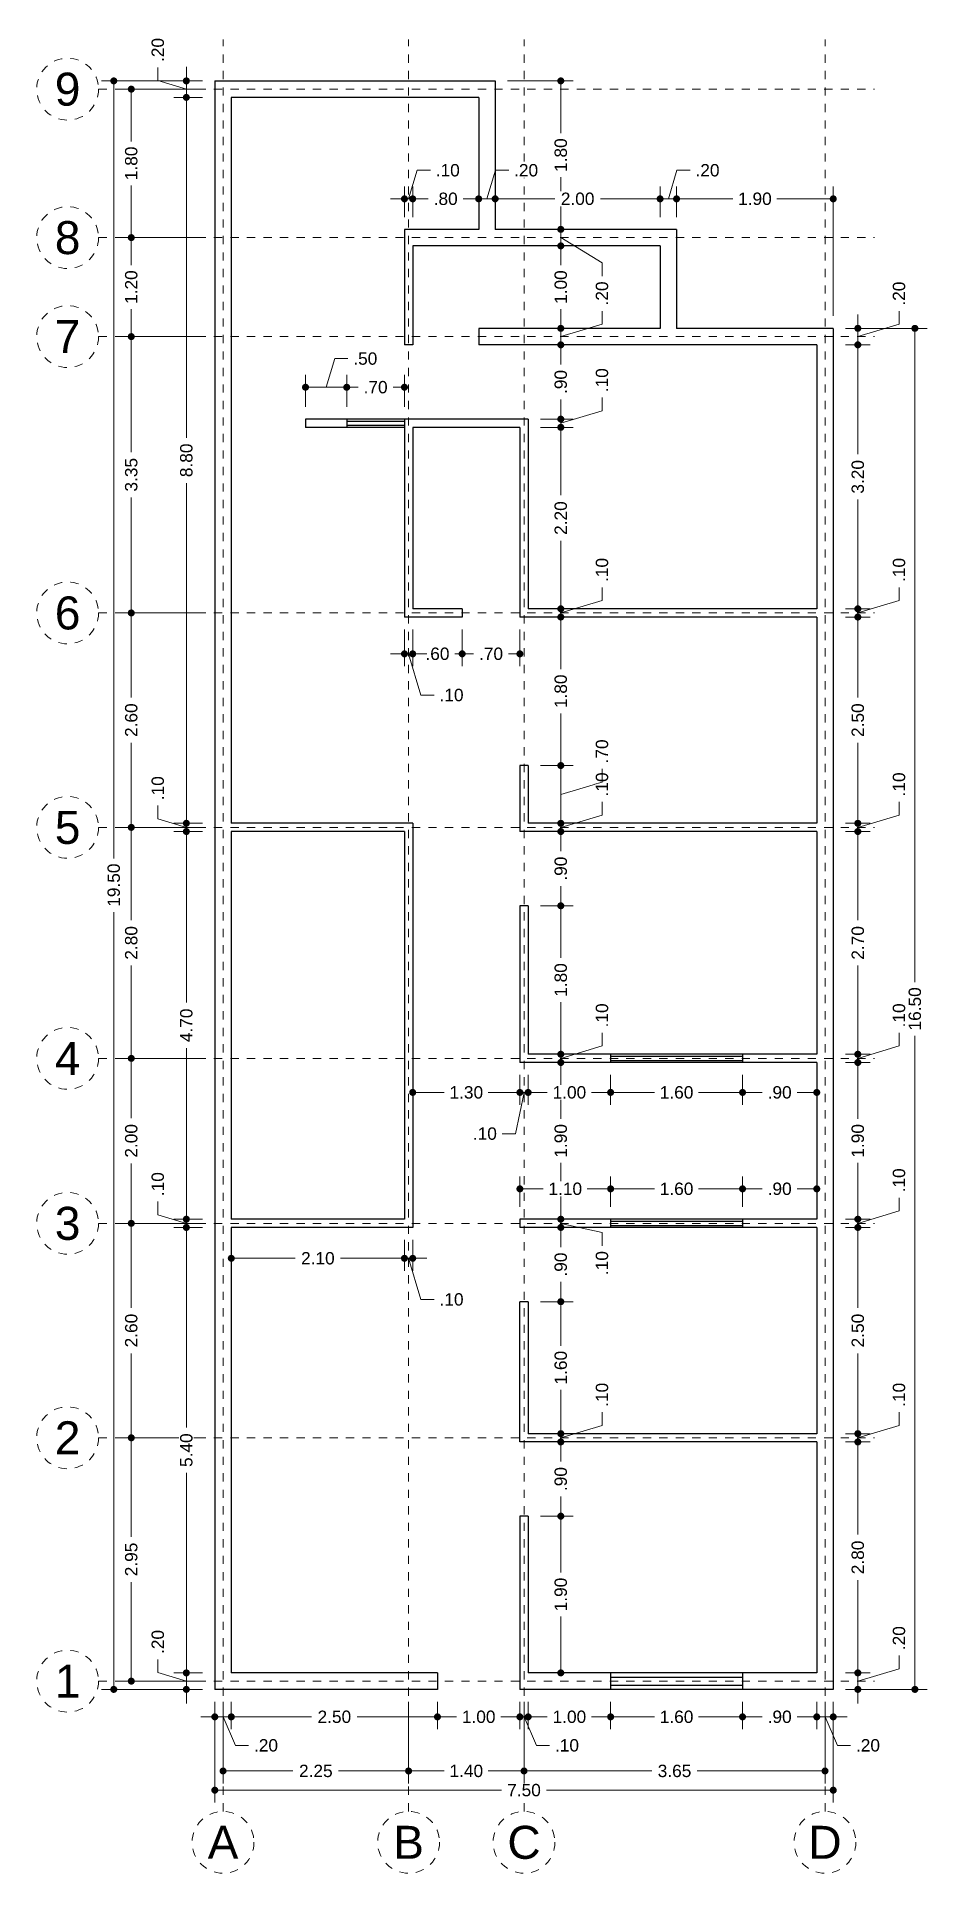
# Model space of a CAD drawing. Header units: millimetres. Extents: x -2.2 to 8.6, y -3.2 to 19.
import ezdxf
from ezdxf.enums import TextEntityAlignment as Align

# ---------------------------------------------------------------- set-up
doc = ezdxf.new("R2010")
doc.units = ezdxf.units.MM
doc.header["$LTSCALE"] = 0.001
doc.linetypes.add('CENTER2', pattern=[28.575, 19.05, -3.175, 3.175, -3.175])
for name, color, linetype, lineweight in [('Cotas', 7, 'Continuous', 18), ('Ejes', 7, 'CENTER2', 5), ('Muros', 7, 'Continuous', 30), ('Ventanas', 250, 'Continuous', 25)]:
    doc.layers.add(name, color=color, linetype=linetype, lineweight=lineweight)
doc.styles.get("Standard").update_dxf_attribs({"font": 'arial.ttf'})
doc.dimstyles.new('1-100', dxfattribs={"dimscale": 100, "dimtxt": 0.0015, "dimasz": 0.00085, "dimexe": 0.0015, "dimexo": 0.0015, "dimgap": 0.0008, "dimtad": 0, "dimzin": 4, "dimdsep": 46, "dimtxsty": 'Standard', "dimblk": 'DOT', "dimcen": 0.0009, "dimclrd": 256, "dimclre": 256, "dimclrt": 256, "dimadec": 0, "dimazin": 0, "dimtfac": 1, "dimtofl": 0, "dimtmove": 1, "dimatfit": 2, "dimfxl": 0.0015, "dimtfill": 1, "dimtolj": 1, "dimtzin": 4, "dimlwd": -1, "dimlwe": -1, "dimarcsym": 0})

msp = doc.modelspace()

# ---------------------------------------------------------------- texts
at = {"layer": 'Ejes'}
for s, p in [('9', (-1.818, 18.406)), ('8', (-1.818, 16.606)), ('7', (-1.818, 15.406)), ('6', (-1.818, 12.056)), ('5', (-1.818, 9.456)), ('4', (-1.818, 6.656)), ('3', (-1.818, 4.656)), ('2', (-1.818, 2.056)), ('1', (-1.818, -0.894)), ('A', (0.067, -2.848)), ('B', (2.317, -2.848)), ('C', (3.717, -2.848)), ('D', (7.367, -2.848))]:
    msp.add_text(s, height=0.4, dxfattribs=at).set_placement(p, align=Align.MIDDLE_CENTER)

# ---------------------------------------------------------------- blocks, each defined once
blk = doc.blocks.new('_DOT')
at = {"color": 0, "linetype": 'ByBlock'}
blk.add_line((-0.5, 0), (-1, 0), dxfattribs=at)
at = {"color": 0, "linetype": 'ByBlock', "const_width": 0.5}
blk.add_lwpolyline([(-0.25, 0, 1), (0.25, 0, 1)], format="xyb", close=True, dxfattribs=at)
blk = doc.blocks.new('*D3')
at = {"layer": 'Cotas', "transparency": 16777216}
for p, q in [((-0.033, -1.144), (-0.033, -2.366)), ((7.467, -1.144), (7.467, -2.366)), ((0.052, -2.216), (3.443, -2.216)), ((7.382, -2.216), (3.991, -2.216))]:
    blk.add_line(p, q, dxfattribs=at)
at = {"layer": 'Defpoints', "color": 0, "transparency": 16777216}
for p in [(-0.033, -0.994), (7.467, -0.994), (7.467, -2.216)]:
    blk.add_point(p, dxfattribs=at)
at = {"layer": 'Cotas', "transparency": 16777216, "xscale": 0.08499999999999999, "yscale": 0.08499999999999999, "zscale": 0.08499999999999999, "rotation": 180}
blk.add_blockref('_DOT', (-0.033, -2.216), dxfattribs=at)
at = {"layer": 'Cotas', "transparency": 16777216, "xscale": 0.08499999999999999, "yscale": 0.08499999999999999, "zscale": 0.08499999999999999}
blk.add_blockref('_DOT', (7.467, -2.216), dxfattribs=at)
at = {"layer": 'Cotas', "transparency": 16777216, "insert": (3.717, -2.216), "char_height": 0.15, "attachment_point": 5, "bg_fill": 3, "box_fill_scale": 1.1, "bg_fill_color": 256, "bg_fill_true_color": 13158600, "bg_fill_transparency": 0}
blk.add_mtext('\\A1;7.50', dxfattribs=at)
blk = doc.blocks.new('*D4')
at = {"layer": 'Cotas', "transparency": 16777216}
for p, q in [((0.067, -1.144), (0.067, -2.133)), ((2.317, -1.144), (2.317, -2.133)), ((0.152, -1.983), (0.915, -1.983)), ((2.232, -1.983), (1.468, -1.983))]:
    blk.add_line(p, q, dxfattribs=at)
at = {"layer": 'Defpoints', "color": 0, "transparency": 16777216}
for p in [(0.067, -0.994), (2.317, -0.994), (2.317, -1.983)]:
    blk.add_point(p, dxfattribs=at)
at = {"layer": 'Cotas', "transparency": 16777216, "xscale": 0.08499999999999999, "yscale": 0.08499999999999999, "zscale": 0.08499999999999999, "rotation": 180}
blk.add_blockref('_DOT', (0.067, -1.983), dxfattribs=at)
at = {"layer": 'Cotas', "transparency": 16777216, "xscale": 0.08499999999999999, "yscale": 0.08499999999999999, "zscale": 0.08499999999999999}
blk.add_blockref('_DOT', (2.317, -1.983), dxfattribs=at)
at = {"layer": 'Cotas', "transparency": 16777216, "insert": (1.192, -1.983), "char_height": 0.15, "attachment_point": 5, "bg_fill": 3, "box_fill_scale": 1.1, "bg_fill_color": 256, "bg_fill_true_color": 13158600, "bg_fill_transparency": 0}
blk.add_mtext('\\A1;2.25', dxfattribs=at)
blk = doc.blocks.new('*D5')
at = {"layer": 'Cotas', "transparency": 16777216}
for p, q in [((2.317, -1.144), (2.317, -2.133)), ((3.717, -1.144), (3.717, -2.133)), ((2.402, -1.983), (2.749, -1.983)), ((3.632, -1.983), (3.284, -1.983))]:
    blk.add_line(p, q, dxfattribs=at)
at = {"layer": 'Defpoints', "color": 0, "transparency": 16777216}
for p in [(2.317, -0.994), (3.717, -0.994), (3.717, -1.983)]:
    blk.add_point(p, dxfattribs=at)
at = {"layer": 'Cotas', "transparency": 16777216, "xscale": 0.08499999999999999, "yscale": 0.08499999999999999, "zscale": 0.08499999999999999, "rotation": 180}
blk.add_blockref('_DOT', (2.317, -1.983), dxfattribs=at)
at = {"layer": 'Cotas', "transparency": 16777216, "xscale": 0.08499999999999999, "yscale": 0.08499999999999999, "zscale": 0.08499999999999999}
blk.add_blockref('_DOT', (3.717, -1.983), dxfattribs=at)
at = {"layer": 'Cotas', "transparency": 16777216, "insert": (3.017, -1.983), "char_height": 0.15, "attachment_point": 5, "bg_fill": 3, "box_fill_scale": 1.1, "bg_fill_color": 256, "bg_fill_true_color": 13158600, "bg_fill_transparency": 0}
blk.add_mtext('\\A1;1.40', dxfattribs=at)
blk = doc.blocks.new('*D6')
at = {"layer": 'Cotas', "transparency": 16777216}
for p, q in [((3.717, -1.144), (3.717, -2.133)), ((7.367, -1.144), (7.367, -2.133)), ((3.802, -1.983), (5.266, -1.983)), ((7.282, -1.983), (5.817, -1.983))]:
    blk.add_line(p, q, dxfattribs=at)
at = {"layer": 'Defpoints', "color": 0, "transparency": 16777216}
for p in [(3.717, -0.994), (7.367, -0.994), (7.367, -1.983)]:
    blk.add_point(p, dxfattribs=at)
at = {"layer": 'Cotas', "transparency": 16777216, "xscale": 0.08499999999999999, "yscale": 0.08499999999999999, "zscale": 0.08499999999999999, "rotation": 180}
blk.add_blockref('_DOT', (3.717, -1.983), dxfattribs=at)
at = {"layer": 'Cotas', "transparency": 16777216, "xscale": 0.08499999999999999, "yscale": 0.08499999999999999, "zscale": 0.08499999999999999}
blk.add_blockref('_DOT', (7.367, -1.983), dxfattribs=at)
at = {"layer": 'Cotas', "transparency": 16777216, "insert": (5.542, -1.983), "char_height": 0.15, "attachment_point": 5, "bg_fill": 3, "box_fill_scale": 1.1, "bg_fill_color": 256, "bg_fill_true_color": 13158600, "bg_fill_transparency": 0}
blk.add_mtext('\\A1;3.65', dxfattribs=at)
blk = doc.blocks.new('*D7')
at = {"layer": 'Cotas', "transparency": 16777216}
for p, q in [((0.167, -1.144), (0.167, -1.477)), ((0.252, -1.327), (1.141, -1.327)), ((2.582, -1.327), (1.693, -1.327)), ((2.667, -1.144), (2.667, -1.477))]:
    blk.add_line(p, q, dxfattribs=at)
at = {"layer": 'Defpoints', "color": 0, "transparency": 16777216}
for p in [(0.167, -0.994), (2.667, -0.994), (2.667, -1.327)]:
    blk.add_point(p, dxfattribs=at)
at = {"layer": 'Cotas', "transparency": 16777216, "xscale": 0.08499999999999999, "yscale": 0.08499999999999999, "zscale": 0.08499999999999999, "rotation": 180}
blk.add_blockref('_DOT', (0.167, -1.327), dxfattribs=at)
at = {"layer": 'Cotas', "transparency": 16777216, "xscale": 0.08499999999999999, "yscale": 0.08499999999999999, "zscale": 0.08499999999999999}
blk.add_blockref('_DOT', (2.667, -1.327), dxfattribs=at)
at = {"layer": 'Cotas', "transparency": 16777216, "insert": (1.417, -1.327), "char_height": 0.15, "attachment_point": 5, "bg_fill": 3, "box_fill_scale": 1.1, "bg_fill_color": 256, "bg_fill_true_color": 13158600, "bg_fill_transparency": 0}
blk.add_mtext('\\A1;2.50', dxfattribs=at)
blk = doc.blocks.new('*D8')
at = {"layer": 'Cotas', "transparency": 16777216}
for p, q in [((2.667, -1.144), (2.667, -1.477)), ((2.752, -1.327), (2.899, -1.327)), ((3.582, -1.327), (3.434, -1.327)), ((3.667, -1.144), (3.667, -1.477))]:
    blk.add_line(p, q, dxfattribs=at)
at = {"layer": 'Defpoints', "color": 0, "transparency": 16777216}
for p in [(2.667, -0.994), (3.667, -0.994), (3.667, -1.327)]:
    blk.add_point(p, dxfattribs=at)
at = {"layer": 'Cotas', "transparency": 16777216, "xscale": 0.08499999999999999, "yscale": 0.08499999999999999, "zscale": 0.08499999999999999, "rotation": 180}
blk.add_blockref('_DOT', (2.667, -1.327), dxfattribs=at)
at = {"layer": 'Cotas', "transparency": 16777216, "xscale": 0.08499999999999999, "yscale": 0.08499999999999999, "zscale": 0.08499999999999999}
blk.add_blockref('_DOT', (3.667, -1.327), dxfattribs=at)
at = {"layer": 'Cotas', "transparency": 16777216, "insert": (3.167, -1.327), "char_height": 0.15, "attachment_point": 5, "bg_fill": 3, "box_fill_scale": 1.1, "bg_fill_color": 256, "bg_fill_true_color": 13158600, "bg_fill_transparency": 0}
blk.add_mtext('\\A1;1.00', dxfattribs=at)
blk = doc.blocks.new('*D9')
at = {"layer": 'Cotas', "transparency": 16777216}
for p, q in [((3.582, -1.327), (3.497, -1.327)), ((3.667, -1.144), (3.667, -1.477)), ((3.667, -1.327), (3.767, -1.327)), ((3.717, -1.327), (3.867, -1.673)), ((3.767, -1.144), (3.767, -1.477)), ((3.852, -1.327), (3.937, -1.327)), ((3.867, -1.673), (4.027, -1.673))]:
    blk.add_line(p, q, dxfattribs=at)
at = {"layer": 'Defpoints', "color": 0, "transparency": 16777216}
for p in [(3.667, -0.994), (3.767, -0.994), (3.767, -1.327)]:
    blk.add_point(p, dxfattribs=at)
at = {"layer": 'Cotas', "transparency": 16777216, "xscale": 0.08499999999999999, "yscale": 0.08499999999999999, "zscale": 0.08499999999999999}
blk.add_blockref('_DOT', (3.667, -1.327), dxfattribs=at)
at = {"layer": 'Cotas', "transparency": 16777216, "xscale": 0.08499999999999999, "yscale": 0.08499999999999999, "zscale": 0.08499999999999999, "rotation": 180}
blk.add_blockref('_DOT', (3.767, -1.327), dxfattribs=at)
at = {"layer": 'Cotas', "transparency": 16777216, "insert": (4.238, -1.673), "char_height": 0.15, "attachment_point": 5, "bg_fill": 3, "box_fill_scale": 1.1, "bg_fill_color": 256, "bg_fill_true_color": 13158600, "bg_fill_transparency": 0}
blk.add_mtext('\\A1;.10', dxfattribs=at)
blk = doc.blocks.new('*D10')
at = {"layer": 'Cotas', "transparency": 16777216}
for p, q in [((3.767, -1.144), (3.767, -1.477)), ((3.852, -1.327), (3.999, -1.327)), ((4.682, -1.327), (4.534, -1.327)), ((4.767, -1.144), (4.767, -1.477))]:
    blk.add_line(p, q, dxfattribs=at)
at = {"layer": 'Defpoints', "color": 0, "transparency": 16777216}
for p in [(3.767, -0.994), (4.767, -0.994), (4.767, -1.327)]:
    blk.add_point(p, dxfattribs=at)
at = {"layer": 'Cotas', "transparency": 16777216, "xscale": 0.08499999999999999, "yscale": 0.08499999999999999, "zscale": 0.08499999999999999, "rotation": 180}
blk.add_blockref('_DOT', (3.767, -1.327), dxfattribs=at)
at = {"layer": 'Cotas', "transparency": 16777216, "xscale": 0.08499999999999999, "yscale": 0.08499999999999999, "zscale": 0.08499999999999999}
blk.add_blockref('_DOT', (4.767, -1.327), dxfattribs=at)
at = {"layer": 'Cotas', "transparency": 16777216, "insert": (4.267, -1.327), "char_height": 0.15, "attachment_point": 5, "bg_fill": 3, "box_fill_scale": 1.1, "bg_fill_color": 256, "bg_fill_true_color": 13158600, "bg_fill_transparency": 0}
blk.add_mtext('\\A1;1.00', dxfattribs=at)
blk = doc.blocks.new('*D11')
at = {"layer": 'Cotas', "transparency": 16777216}
for p, q in [((4.767, -1.144), (4.767, -1.477)), ((4.852, -1.327), (5.299, -1.327)), ((6.282, -1.327), (5.834, -1.327)), ((6.367, -1.144), (6.367, -1.477))]:
    blk.add_line(p, q, dxfattribs=at)
at = {"layer": 'Defpoints', "color": 0, "transparency": 16777216}
for p in [(4.767, -0.994), (6.367, -0.994), (6.367, -1.327)]:
    blk.add_point(p, dxfattribs=at)
at = {"layer": 'Cotas', "transparency": 16777216, "xscale": 0.08499999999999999, "yscale": 0.08499999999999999, "zscale": 0.08499999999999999, "rotation": 180}
blk.add_blockref('_DOT', (4.767, -1.327), dxfattribs=at)
at = {"layer": 'Cotas', "transparency": 16777216, "xscale": 0.08499999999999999, "yscale": 0.08499999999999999, "zscale": 0.08499999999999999}
blk.add_blockref('_DOT', (6.367, -1.327), dxfattribs=at)
at = {"layer": 'Cotas', "transparency": 16777216, "insert": (5.567, -1.327), "char_height": 0.15, "attachment_point": 5, "bg_fill": 3, "box_fill_scale": 1.1, "bg_fill_color": 256, "bg_fill_true_color": 13158600, "bg_fill_transparency": 0}
blk.add_mtext('\\A1;1.60', dxfattribs=at)
blk = doc.blocks.new('*D12')
at = {"layer": 'Cotas', "transparency": 16777216}
for p, q in [((6.367, -1.144), (6.367, -1.477)), ((6.452, -1.327), (6.606, -1.327)), ((7.182, -1.327), (7.028, -1.327)), ((7.267, -1.144), (7.267, -1.477))]:
    blk.add_line(p, q, dxfattribs=at)
at = {"layer": 'Defpoints', "color": 0, "transparency": 16777216}
for p in [(6.367, -0.994), (7.267, -0.994), (7.267, -1.327)]:
    blk.add_point(p, dxfattribs=at)
at = {"layer": 'Cotas', "transparency": 16777216, "xscale": 0.08499999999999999, "yscale": 0.08499999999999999, "zscale": 0.08499999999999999, "rotation": 180}
blk.add_blockref('_DOT', (6.367, -1.327), dxfattribs=at)
at = {"layer": 'Cotas', "transparency": 16777216, "xscale": 0.08499999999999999, "yscale": 0.08499999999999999, "zscale": 0.08499999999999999}
blk.add_blockref('_DOT', (7.267, -1.327), dxfattribs=at)
at = {"layer": 'Cotas', "transparency": 16777216, "insert": (6.817, -1.327), "char_height": 0.15, "attachment_point": 5, "bg_fill": 3, "box_fill_scale": 1.1, "bg_fill_color": 256, "bg_fill_true_color": 13158600, "bg_fill_transparency": 0}
blk.add_mtext('\\A1;.90', dxfattribs=at)
blk = doc.blocks.new('*D13')
at = {"layer": 'Cotas', "transparency": 16777216}
for p, q in [((7.182, -1.327), (7.097, -1.327)), ((7.267, -1.144), (7.267, -1.477)), ((7.267, -1.327), (7.467, -1.327)), ((7.367, -1.327), (7.517, -1.673)), ((7.467, -1.144), (7.467, -1.477)), ((7.552, -1.327), (7.637, -1.327)), ((7.517, -1.673), (7.677, -1.673))]:
    blk.add_line(p, q, dxfattribs=at)
at = {"layer": 'Defpoints', "color": 0, "transparency": 16777216}
for p in [(7.267, -0.994), (7.467, -0.994), (7.467, -1.327)]:
    blk.add_point(p, dxfattribs=at)
at = {"layer": 'Cotas', "transparency": 16777216, "xscale": 0.08499999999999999, "yscale": 0.08499999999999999, "zscale": 0.08499999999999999}
blk.add_blockref('_DOT', (7.267, -1.327), dxfattribs=at)
at = {"layer": 'Cotas', "transparency": 16777216, "xscale": 0.08499999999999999, "yscale": 0.08499999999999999, "zscale": 0.08499999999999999, "rotation": 180}
blk.add_blockref('_DOT', (7.467, -1.327), dxfattribs=at)
at = {"layer": 'Cotas', "transparency": 16777216, "insert": (7.888, -1.673), "char_height": 0.15, "attachment_point": 5, "bg_fill": 3, "box_fill_scale": 1.1, "bg_fill_color": 256, "bg_fill_true_color": 13158600, "bg_fill_transparency": 0}
blk.add_mtext('\\A1;.20', dxfattribs=at)
blk = doc.blocks.new('*D14')
at = {"layer": 'Cotas', "transparency": 16777216}
for p, q in [((-0.118, -1.327), (-0.203, -1.327)), ((-0.033, -1.144), (-0.033, -1.477)), ((0.167, -1.327), (-0.033, -1.327)), ((0.067, -1.327), (0.217, -1.673)), ((0.167, -1.144), (0.167, -1.477)), ((0.252, -1.327), (0.337, -1.327)), ((0.217, -1.673), (0.377, -1.673))]:
    blk.add_line(p, q, dxfattribs=at)
at = {"layer": 'Defpoints', "color": 0, "transparency": 16777216}
for p in [(-0.033, -0.994), (0.167, -0.994), (-0.033, -1.327)]:
    blk.add_point(p, dxfattribs=at)
at = {"layer": 'Cotas', "transparency": 16777216, "xscale": 0.08499999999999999, "yscale": 0.08499999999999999, "zscale": 0.08499999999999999}
blk.add_blockref('_DOT', (-0.033, -1.327), dxfattribs=at)
at = {"layer": 'Cotas', "transparency": 16777216, "xscale": 0.08499999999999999, "yscale": 0.08499999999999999, "zscale": 0.08499999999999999, "rotation": 180}
blk.add_blockref('_DOT', (0.167, -1.327), dxfattribs=at)
at = {"layer": 'Cotas', "transparency": 16777216, "insert": (0.588, -1.673), "char_height": 0.15, "attachment_point": 5, "bg_fill": 3, "box_fill_scale": 1.1, "bg_fill_color": 256, "bg_fill_true_color": 13158600, "bg_fill_transparency": 0}
blk.add_mtext('\\A1;.20', dxfattribs=at)
blk = doc.blocks.new('*D15')
at = {"layer": 'Cotas', "transparency": 16777216}
for p, q in [((-0.183, 18.506), (-1.408, 18.506)), ((-1.258, 18.421), (-1.258, 9.081)), ((-1.258, -0.909), (-1.258, 8.43)), ((-0.183, -0.994), (-1.408, -0.994))]:
    blk.add_line(p, q, dxfattribs=at)
at = {"layer": 'Defpoints', "color": 0, "transparency": 16777216}
for p in [(-1.258, 18.506), (-0.033, 18.506), (-0.033, -0.994)]:
    blk.add_point(p, dxfattribs=at)
at = {"layer": 'Cotas', "transparency": 16777216, "xscale": 0.08499999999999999, "yscale": 0.08499999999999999, "zscale": 0.08499999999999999}
for p, rotation in [((-1.258, 18.506), 90), ((-1.258, -0.994), 270)]:
    blk.add_blockref('_DOT', p, dxfattribs=dict(at, rotation=rotation))
at = {"layer": 'Cotas', "transparency": 16777216, "insert": (-1.258, 8.756), "char_height": 0.15, "attachment_point": 5, "rotation": 90, "bg_fill": 3, "box_fill_scale": 1.1, "bg_fill_color": 256, "bg_fill_true_color": 13158600, "bg_fill_transparency": 0}
blk.add_mtext('\\A1;19.50', dxfattribs=at)
blk = doc.blocks.new('*D16')
at = {"layer": 'Cotas', "transparency": 16777216}
for p, q in [((-0.183, 2.056), (-1.196, 2.056)), ((-1.046, 1.971), (-1.046, 0.857)), ((-1.046, -0.809), (-1.046, 0.304)), ((-0.183, -0.894), (-1.196, -0.894))]:
    blk.add_line(p, q, dxfattribs=at)
at = {"layer": 'Defpoints', "color": 0, "transparency": 16777216}
for p in [(-1.046, 2.056), (-0.033, 2.056), (-0.033, -0.894)]:
    blk.add_point(p, dxfattribs=at)
at = {"layer": 'Cotas', "transparency": 16777216, "xscale": 0.08499999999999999, "yscale": 0.08499999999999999, "zscale": 0.08499999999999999}
for p, rotation in [((-1.046, 2.056), 90), ((-1.046, -0.894), 270)]:
    blk.add_blockref('_DOT', p, dxfattribs=dict(at, rotation=rotation))
at = {"layer": 'Cotas', "transparency": 16777216, "insert": (-1.046, 0.581), "char_height": 0.15, "attachment_point": 5, "rotation": 90, "bg_fill": 3, "box_fill_scale": 1.1, "bg_fill_color": 256, "bg_fill_true_color": 13158600, "bg_fill_transparency": 0}
blk.add_mtext('\\A1;2.95', dxfattribs=at)
blk = doc.blocks.new('*D17')
at = {"layer": 'Cotas', "transparency": 16777216}
for p, q in [((-0.183, 4.656), (-1.196, 4.656)), ((-1.046, 4.571), (-1.046, 3.632)), ((-1.046, 2.141), (-1.046, 3.08)), ((-0.183, 2.056), (-1.196, 2.056))]:
    blk.add_line(p, q, dxfattribs=at)
at = {"layer": 'Defpoints', "color": 0, "transparency": 16777216}
for p in [(-1.046, 4.656), (-0.033, 4.656), (-0.033, 2.056)]:
    blk.add_point(p, dxfattribs=at)
at = {"layer": 'Cotas', "transparency": 16777216, "xscale": 0.08499999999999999, "yscale": 0.08499999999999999, "zscale": 0.08499999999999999}
for p, rotation in [((-1.046, 4.656), 90), ((-1.046, 2.056), 270)]:
    blk.add_blockref('_DOT', p, dxfattribs=dict(at, rotation=rotation))
at = {"layer": 'Cotas', "transparency": 16777216, "insert": (-1.046, 3.356), "char_height": 0.15, "attachment_point": 5, "rotation": 90, "bg_fill": 3, "box_fill_scale": 1.1, "bg_fill_color": 256, "bg_fill_true_color": 13158600, "bg_fill_transparency": 0}
blk.add_mtext('\\A1;2.60', dxfattribs=at)
blk = doc.blocks.new('*D18')
at = {"layer": 'Cotas', "transparency": 16777216}
for p, q in [((-0.183, 6.656), (-1.196, 6.656)), ((-1.046, 6.571), (-1.046, 5.932)), ((-1.046, 4.741), (-1.046, 5.38)), ((-0.183, 4.656), (-1.196, 4.656))]:
    blk.add_line(p, q, dxfattribs=at)
at = {"layer": 'Defpoints', "color": 0, "transparency": 16777216}
for p in [(-1.046, 6.656), (-0.033, 6.656), (-0.033, 4.656)]:
    blk.add_point(p, dxfattribs=at)
at = {"layer": 'Cotas', "transparency": 16777216, "xscale": 0.08499999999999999, "yscale": 0.08499999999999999, "zscale": 0.08499999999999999}
for p, rotation in [((-1.046, 6.656), 90), ((-1.046, 4.656), 270)]:
    blk.add_blockref('_DOT', p, dxfattribs=dict(at, rotation=rotation))
at = {"layer": 'Cotas', "transparency": 16777216, "insert": (-1.046, 5.656), "char_height": 0.15, "attachment_point": 5, "rotation": 90, "bg_fill": 3, "box_fill_scale": 1.1, "bg_fill_color": 256, "bg_fill_true_color": 13158600, "bg_fill_transparency": 0}
blk.add_mtext('\\A1;2.00', dxfattribs=at)
blk = doc.blocks.new('*D19')
at = {"layer": 'Cotas', "transparency": 16777216}
for p, q in [((-0.183, 9.456), (-1.196, 9.456)), ((-1.046, 9.371), (-1.046, 8.332)), ((-1.046, 6.741), (-1.046, 7.78)), ((-0.183, 6.656), (-1.196, 6.656))]:
    blk.add_line(p, q, dxfattribs=at)
at = {"layer": 'Defpoints', "color": 0, "transparency": 16777216}
for p in [(-1.046, 9.456), (-0.033, 9.456), (-0.033, 6.656)]:
    blk.add_point(p, dxfattribs=at)
at = {"layer": 'Cotas', "transparency": 16777216, "xscale": 0.08499999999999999, "yscale": 0.08499999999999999, "zscale": 0.08499999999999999}
for p, rotation in [((-1.046, 9.456), 90), ((-1.046, 6.656), 270)]:
    blk.add_blockref('_DOT', p, dxfattribs=dict(at, rotation=rotation))
at = {"layer": 'Cotas', "transparency": 16777216, "insert": (-1.046, 8.056), "char_height": 0.15, "attachment_point": 5, "rotation": 90, "bg_fill": 3, "box_fill_scale": 1.1, "bg_fill_color": 256, "bg_fill_true_color": 13158600, "bg_fill_transparency": 0}
blk.add_mtext('\\A1;2.80', dxfattribs=at)
blk = doc.blocks.new('*D20')
at = {"layer": 'Cotas', "transparency": 16777216}
for p, q in [((-0.183, 12.056), (-1.196, 12.056)), ((-1.046, 11.971), (-1.046, 11.032)), ((-1.046, 9.541), (-1.046, 10.48)), ((-0.183, 9.456), (-1.196, 9.456))]:
    blk.add_line(p, q, dxfattribs=at)
at = {"layer": 'Defpoints', "color": 0, "transparency": 16777216}
for p in [(-1.046, 12.056), (-0.033, 12.056), (-0.033, 9.456)]:
    blk.add_point(p, dxfattribs=at)
at = {"layer": 'Cotas', "transparency": 16777216, "xscale": 0.08499999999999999, "yscale": 0.08499999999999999, "zscale": 0.08499999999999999}
for p, rotation in [((-1.046, 12.056), 90), ((-1.046, 9.456), 270)]:
    blk.add_blockref('_DOT', p, dxfattribs=dict(at, rotation=rotation))
at = {"layer": 'Cotas', "transparency": 16777216, "insert": (-1.046, 10.756), "char_height": 0.15, "attachment_point": 5, "rotation": 90, "bg_fill": 3, "box_fill_scale": 1.1, "bg_fill_color": 256, "bg_fill_true_color": 13158600, "bg_fill_transparency": 0}
blk.add_mtext('\\A1;2.60', dxfattribs=at)
blk = doc.blocks.new('*D21')
at = {"layer": 'Cotas', "transparency": 16777216}
for p, q in [((-0.183, 15.406), (-1.196, 15.406)), ((-1.046, 15.321), (-1.046, 14.006)), ((-1.046, 12.141), (-1.046, 13.455)), ((-0.183, 12.056), (-1.196, 12.056))]:
    blk.add_line(p, q, dxfattribs=at)
at = {"layer": 'Defpoints', "color": 0, "transparency": 16777216}
for p in [(-1.046, 15.406), (-0.033, 15.406), (-0.033, 12.056)]:
    blk.add_point(p, dxfattribs=at)
at = {"layer": 'Cotas', "transparency": 16777216, "xscale": 0.08499999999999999, "yscale": 0.08499999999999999, "zscale": 0.08499999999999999}
for p, rotation in [((-1.046, 15.406), 90), ((-1.046, 12.056), 270)]:
    blk.add_blockref('_DOT', p, dxfattribs=dict(at, rotation=rotation))
at = {"layer": 'Cotas', "transparency": 16777216, "insert": (-1.046, 13.731), "char_height": 0.15, "attachment_point": 5, "rotation": 90, "bg_fill": 3, "box_fill_scale": 1.1, "bg_fill_color": 256, "bg_fill_true_color": 13158600, "bg_fill_transparency": 0}
blk.add_mtext('\\A1;3.35', dxfattribs=at)
blk = doc.blocks.new('*D22')
at = {"layer": 'Cotas', "transparency": 16777216}
for p, q in [((-0.183, 16.606), (-1.196, 16.606)), ((-1.046, 16.521), (-1.046, 16.273)), ((-1.046, 15.491), (-1.046, 15.738)), ((-0.183, 15.406), (-1.196, 15.406))]:
    blk.add_line(p, q, dxfattribs=at)
at = {"layer": 'Defpoints', "color": 0, "transparency": 16777216}
for p in [(-1.046, 16.606), (-0.033, 16.606), (-0.033, 15.406)]:
    blk.add_point(p, dxfattribs=at)
at = {"layer": 'Cotas', "transparency": 16777216, "xscale": 0.08499999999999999, "yscale": 0.08499999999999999, "zscale": 0.08499999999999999}
for p, rotation in [((-1.046, 16.606), 90), ((-1.046, 15.406), 270)]:
    blk.add_blockref('_DOT', p, dxfattribs=dict(at, rotation=rotation))
at = {"layer": 'Cotas', "transparency": 16777216, "insert": (-1.046, 16.006), "char_height": 0.15, "attachment_point": 5, "rotation": 90, "bg_fill": 3, "box_fill_scale": 1.1, "bg_fill_color": 256, "bg_fill_true_color": 13158600, "bg_fill_transparency": 0}
blk.add_mtext('\\A1;1.20', dxfattribs=at)
blk = doc.blocks.new('*D23')
at = {"layer": 'Cotas', "transparency": 16777216}
for p, q in [((-0.183, 18.406), (-1.196, 18.406)), ((-1.046, 18.321), (-1.046, 17.773)), ((-1.046, 16.691), (-1.046, 17.238)), ((-0.183, 16.606), (-1.196, 16.606))]:
    blk.add_line(p, q, dxfattribs=at)
at = {"layer": 'Defpoints', "color": 0, "transparency": 16777216}
for p in [(-1.046, 18.406), (-0.033, 18.406), (-0.033, 16.606)]:
    blk.add_point(p, dxfattribs=at)
at = {"layer": 'Cotas', "transparency": 16777216, "xscale": 0.08499999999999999, "yscale": 0.08499999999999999, "zscale": 0.08499999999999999}
for p, rotation in [((-1.046, 18.406), 90), ((-1.046, 16.606), 270)]:
    blk.add_blockref('_DOT', p, dxfattribs=dict(at, rotation=rotation))
at = {"layer": 'Cotas', "transparency": 16777216, "insert": (-1.046, 17.506), "char_height": 0.15, "attachment_point": 5, "rotation": 90, "bg_fill": 3, "box_fill_scale": 1.1, "bg_fill_color": 256, "bg_fill_true_color": 13158600, "bg_fill_transparency": 0}
blk.add_mtext('\\A1;1.80', dxfattribs=at)
blk = doc.blocks.new('*D24')
at = {"layer": 'Cotas', "transparency": 16777216}
for p, q in [((-0.183, 4.606), (-0.528, 4.606)), ((-0.378, 4.521), (-0.378, 2.18)), ((-0.378, -0.709), (-0.378, 1.631)), ((-0.183, -0.794), (-0.528, -0.794))]:
    blk.add_line(p, q, dxfattribs=at)
at = {"layer": 'Defpoints', "color": 0, "transparency": 16777216}
for p in [(-0.378, 4.606), (-0.033, 4.606), (-0.033, -0.794)]:
    blk.add_point(p, dxfattribs=at)
at = {"layer": 'Cotas', "transparency": 16777216, "xscale": 0.08499999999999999, "yscale": 0.08499999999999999, "zscale": 0.08499999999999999}
for p, rotation in [((-0.378, 4.606), 90), ((-0.378, -0.794), 270)]:
    blk.add_blockref('_DOT', p, dxfattribs=dict(at, rotation=rotation))
at = {"layer": 'Cotas', "transparency": 16777216, "insert": (-0.378, 1.906), "char_height": 0.15, "attachment_point": 5, "rotation": 90, "bg_fill": 3, "box_fill_scale": 1.1, "bg_fill_color": 256, "bg_fill_true_color": 13158600, "bg_fill_transparency": 0}
blk.add_mtext('\\A1;5.40', dxfattribs=at)
blk = doc.blocks.new('*D25')
at = {"layer": 'Cotas', "transparency": 16777216}
for p, q in [((-0.724, 4.76), (-0.724, 4.92)), ((-0.378, 4.656), (-0.724, 4.76)), ((-0.183, 4.706), (-0.528, 4.706)), ((-0.378, 4.791), (-0.378, 4.876)), ((-0.378, 4.606), (-0.378, 4.706)), ((-0.183, 4.606), (-0.528, 4.606)), ((-0.378, 4.521), (-0.378, 4.436))]:
    blk.add_line(p, q, dxfattribs=at)
at = {"layer": 'Defpoints', "color": 0, "transparency": 16777216}
for p in [(-0.378, 4.706), (-0.033, 4.706), (-0.033, 4.606)]:
    blk.add_point(p, dxfattribs=at)
at = {"layer": 'Cotas', "transparency": 16777216, "xscale": 0.08499999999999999, "yscale": 0.08499999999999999, "zscale": 0.08499999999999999}
for p, rotation in [((-0.378, 4.706), 270), ((-0.378, 4.606), 90)]:
    blk.add_blockref('_DOT', p, dxfattribs=dict(at, rotation=rotation))
at = {"layer": 'Cotas', "transparency": 16777216, "insert": (-0.724, 5.131), "char_height": 0.15, "attachment_point": 5, "rotation": 90, "bg_fill": 3, "box_fill_scale": 1.1, "bg_fill_color": 256, "bg_fill_true_color": 13158600, "bg_fill_transparency": 0}
blk.add_mtext('\\A1;.10', dxfattribs=at)
blk = doc.blocks.new('*D26')
at = {"layer": 'Cotas', "transparency": 16777216}
for p, q in [((-0.183, 9.406), (-0.528, 9.406)), ((-0.378, 9.321), (-0.378, 7.333)), ((-0.378, 4.791), (-0.378, 6.778)), ((-0.183, 4.706), (-0.528, 4.706))]:
    blk.add_line(p, q, dxfattribs=at)
at = {"layer": 'Defpoints', "color": 0, "transparency": 16777216}
for p in [(-0.378, 9.406), (-0.033, 9.406), (-0.033, 4.706)]:
    blk.add_point(p, dxfattribs=at)
at = {"layer": 'Cotas', "transparency": 16777216, "xscale": 0.08499999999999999, "yscale": 0.08499999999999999, "zscale": 0.08499999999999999}
for p, rotation in [((-0.378, 9.406), 90), ((-0.378, 4.706), 270)]:
    blk.add_blockref('_DOT', p, dxfattribs=dict(at, rotation=rotation))
at = {"layer": 'Cotas', "transparency": 16777216, "insert": (-0.378, 7.056), "char_height": 0.15, "attachment_point": 5, "rotation": 90, "bg_fill": 3, "box_fill_scale": 1.1, "bg_fill_color": 256, "bg_fill_true_color": 13158600, "bg_fill_transparency": 0}
blk.add_mtext('\\A1;4.70', dxfattribs=at)
blk = doc.blocks.new('*D27')
at = {"layer": 'Cotas', "transparency": 16777216}
for p, q in [((-0.724, 9.56), (-0.724, 9.72)), ((-0.378, 9.591), (-0.378, 9.676)), ((-0.378, 9.456), (-0.724, 9.56)), ((-0.183, 9.506), (-0.528, 9.506)), ((-0.183, 9.406), (-0.528, 9.406)), ((-0.378, 9.406), (-0.378, 9.506)), ((-0.378, 9.321), (-0.378, 9.236))]:
    blk.add_line(p, q, dxfattribs=at)
at = {"layer": 'Defpoints', "color": 0, "transparency": 16777216}
for p in [(-0.378, 9.506), (-0.033, 9.506), (-0.033, 9.406)]:
    blk.add_point(p, dxfattribs=at)
at = {"layer": 'Cotas', "transparency": 16777216, "xscale": 0.08499999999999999, "yscale": 0.08499999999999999, "zscale": 0.08499999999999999}
for p, rotation in [((-0.378, 9.506), 270), ((-0.378, 9.406), 90)]:
    blk.add_blockref('_DOT', p, dxfattribs=dict(at, rotation=rotation))
at = {"layer": 'Cotas', "transparency": 16777216, "insert": (-0.724, 9.931), "char_height": 0.15, "attachment_point": 5, "rotation": 90, "bg_fill": 3, "box_fill_scale": 1.1, "bg_fill_color": 256, "bg_fill_true_color": 13158600, "bg_fill_transparency": 0}
blk.add_mtext('\\A1;.10', dxfattribs=at)
blk = doc.blocks.new('*D28')
at = {"layer": 'Cotas', "transparency": 16777216}
for p, q in [((-0.183, 18.306), (-0.528, 18.306)), ((-0.378, 18.221), (-0.378, 14.18)), ((-0.378, 9.591), (-0.378, 13.631)), ((-0.183, 9.506), (-0.528, 9.506))]:
    blk.add_line(p, q, dxfattribs=at)
at = {"layer": 'Defpoints', "color": 0, "transparency": 16777216}
for p in [(-0.378, 18.306), (-0.033, 18.306), (-0.033, 9.506)]:
    blk.add_point(p, dxfattribs=at)
at = {"layer": 'Cotas', "transparency": 16777216, "xscale": 0.08499999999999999, "yscale": 0.08499999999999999, "zscale": 0.08499999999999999}
for p, rotation in [((-0.378, 18.306), 90), ((-0.378, 9.506), 270)]:
    blk.add_blockref('_DOT', p, dxfattribs=dict(at, rotation=rotation))
at = {"layer": 'Cotas', "transparency": 16777216, "insert": (-0.378, 13.906), "char_height": 0.15, "attachment_point": 5, "rotation": 90, "bg_fill": 3, "box_fill_scale": 1.1, "bg_fill_color": 256, "bg_fill_true_color": 13158600, "bg_fill_transparency": 0}
blk.add_mtext('\\A1;8.80', dxfattribs=at)
blk = doc.blocks.new('*D29')
at = {"layer": 'Cotas', "transparency": 16777216}
for p, q in [((-0.724, 18.51), (-0.724, 18.67)), ((-0.378, 18.406), (-0.724, 18.51)), ((-0.183, 18.506), (-0.528, 18.506)), ((-0.378, 18.591), (-0.378, 18.676)), ((-0.378, 18.306), (-0.378, 18.506)), ((-0.183, 18.306), (-0.528, 18.306)), ((-0.378, 18.221), (-0.378, 18.136))]:
    blk.add_line(p, q, dxfattribs=at)
at = {"layer": 'Defpoints', "color": 0, "transparency": 16777216}
for p in [(-0.378, 18.506), (-0.033, 18.506), (-0.033, 18.306)]:
    blk.add_point(p, dxfattribs=at)
at = {"layer": 'Cotas', "transparency": 16777216, "xscale": 0.08499999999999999, "yscale": 0.08499999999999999, "zscale": 0.08499999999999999}
for p, rotation in [((-0.378, 18.506), 270), ((-0.378, 18.306), 90)]:
    blk.add_blockref('_DOT', p, dxfattribs=dict(at, rotation=rotation))
at = {"layer": 'Cotas', "transparency": 16777216, "insert": (-0.724, 18.881), "char_height": 0.15, "attachment_point": 5, "rotation": 90, "bg_fill": 3, "box_fill_scale": 1.1, "bg_fill_color": 256, "bg_fill_true_color": 13158600, "bg_fill_transparency": 0}
blk.add_mtext('\\A1;.20', dxfattribs=at)
blk = doc.blocks.new('*D30')
at = {"layer": 'Cotas', "transparency": 16777216}
for p, q in [((3.917, 1.106), (4.313, 1.106)), ((4.163, 1.021), (4.163, 0.423)), ((4.163, -0.709), (4.163, -0.112)), ((3.917, -0.794), (4.313, -0.794))]:
    blk.add_line(p, q, dxfattribs=at)
at = {"layer": 'Defpoints', "color": 0, "transparency": 16777216}
for p in [(3.767, 1.106), (4.163, 1.106), (3.767, -0.794)]:
    blk.add_point(p, dxfattribs=at)
at = {"layer": 'Cotas', "transparency": 16777216, "xscale": 0.08499999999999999, "yscale": 0.08499999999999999, "zscale": 0.08499999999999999}
for p, rotation in [((4.163, 1.106), 90), ((4.163, -0.794), 270)]:
    blk.add_blockref('_DOT', p, dxfattribs=dict(at, rotation=rotation))
at = {"layer": 'Cotas', "transparency": 16777216, "insert": (4.163, 0.156), "char_height": 0.15, "attachment_point": 5, "rotation": 90, "bg_fill": 3, "box_fill_scale": 1.1, "bg_fill_color": 256, "bg_fill_true_color": 13158600, "bg_fill_transparency": 0}
blk.add_mtext('\\A1;1.90', dxfattribs=at)
blk = doc.blocks.new('*D31')
at = {"layer": 'Cotas', "transparency": 16777216}
for p, q in [((3.817, 2.006), (4.313, 2.006)), ((4.163, 1.921), (4.163, 1.767)), ((4.163, 1.191), (4.163, 1.345)), ((3.917, 1.106), (4.313, 1.106))]:
    blk.add_line(p, q, dxfattribs=at)
at = {"layer": 'Defpoints', "color": 0, "transparency": 16777216}
for p in [(3.667, 2.006), (4.163, 2.006), (3.767, 1.106)]:
    blk.add_point(p, dxfattribs=at)
at = {"layer": 'Cotas', "transparency": 16777216, "xscale": 0.08499999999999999, "yscale": 0.08499999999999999, "zscale": 0.08499999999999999}
for p, rotation in [((4.163, 2.006), 90), ((4.163, 1.106), 270)]:
    blk.add_blockref('_DOT', p, dxfattribs=dict(at, rotation=rotation))
at = {"layer": 'Cotas', "transparency": 16777216, "insert": (4.163, 1.556), "char_height": 0.15, "attachment_point": 5, "rotation": 90, "bg_fill": 3, "box_fill_scale": 1.1, "bg_fill_color": 256, "bg_fill_true_color": 13158600, "bg_fill_transparency": 0}
blk.add_mtext('\\A1;.90', dxfattribs=at)
blk = doc.blocks.new('*D32')
at = {"layer": 'Cotas', "transparency": 16777216}
for p, q in [((4.163, 2.191), (4.163, 2.276)), ((4.663, 2.206), (4.663, 2.366)), ((3.817, 2.006), (4.313, 2.006)), ((3.917, 2.106), (4.313, 2.106)), ((4.163, 2.056), (4.663, 2.206)), ((4.163, 2.006), (4.163, 2.106)), ((4.163, 1.921), (4.163, 1.836))]:
    blk.add_line(p, q, dxfattribs=at)
at = {"layer": 'Defpoints', "color": 0, "transparency": 16777216}
for p in [(3.667, 2.006), (3.767, 2.106), (4.163, 2.106)]:
    blk.add_point(p, dxfattribs=at)
at = {"layer": 'Cotas', "transparency": 16777216, "xscale": 0.08499999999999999, "yscale": 0.08499999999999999, "zscale": 0.08499999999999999}
for p, rotation in [((4.163, 2.106), 270), ((4.163, 2.006), 90)]:
    blk.add_blockref('_DOT', p, dxfattribs=dict(at, rotation=rotation))
at = {"layer": 'Cotas', "transparency": 16777216, "insert": (4.663, 2.577), "char_height": 0.15, "attachment_point": 5, "rotation": 90, "bg_fill": 3, "box_fill_scale": 1.1, "bg_fill_color": 256, "bg_fill_true_color": 13158600, "bg_fill_transparency": 0}
blk.add_mtext('\\A1;.10', dxfattribs=at)
blk = doc.blocks.new('*D33')
at = {"layer": 'Cotas', "transparency": 16777216}
for p, q in [((3.917, 3.706), (4.313, 3.706)), ((4.163, 3.621), (4.163, 3.173)), ((4.163, 2.191), (4.163, 2.638)), ((3.917, 2.106), (4.313, 2.106))]:
    blk.add_line(p, q, dxfattribs=at)
at = {"layer": 'Defpoints', "color": 0, "transparency": 16777216}
for p in [(3.767, 3.706), (4.163, 3.706), (3.767, 2.106)]:
    blk.add_point(p, dxfattribs=at)
at = {"layer": 'Cotas', "transparency": 16777216, "xscale": 0.08499999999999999, "yscale": 0.08499999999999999, "zscale": 0.08499999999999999}
for p, rotation in [((4.163, 3.706), 90), ((4.163, 2.106), 270)]:
    blk.add_blockref('_DOT', p, dxfattribs=dict(at, rotation=rotation))
at = {"layer": 'Cotas', "transparency": 16777216, "insert": (4.163, 2.906), "char_height": 0.15, "attachment_point": 5, "rotation": 90, "bg_fill": 3, "box_fill_scale": 1.1, "bg_fill_color": 256, "bg_fill_true_color": 13158600, "bg_fill_transparency": 0}
blk.add_mtext('\\A1;1.60', dxfattribs=at)
blk = doc.blocks.new('*D34')
at = {"layer": 'Cotas', "transparency": 16777216}
for p, q in [((3.867, 4.606), (4.313, 4.606)), ((4.163, 4.521), (4.163, 4.367)), ((4.163, 3.791), (4.163, 3.945)), ((3.917, 3.706), (4.313, 3.706))]:
    blk.add_line(p, q, dxfattribs=at)
at = {"layer": 'Defpoints', "color": 0, "transparency": 16777216}
for p in [(3.717, 4.606), (4.163, 4.606), (3.767, 3.706)]:
    blk.add_point(p, dxfattribs=at)
at = {"layer": 'Cotas', "transparency": 16777216, "xscale": 0.08499999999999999, "yscale": 0.08499999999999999, "zscale": 0.08499999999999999}
for p, rotation in [((4.163, 4.606), 90), ((4.163, 3.706), 270)]:
    blk.add_blockref('_DOT', p, dxfattribs=dict(at, rotation=rotation))
at = {"layer": 'Cotas', "transparency": 16777216, "insert": (4.163, 4.156), "char_height": 0.15, "attachment_point": 5, "rotation": 90, "bg_fill": 3, "box_fill_scale": 1.1, "bg_fill_color": 256, "bg_fill_true_color": 13158600, "bg_fill_transparency": 0}
blk.add_mtext('\\A1;.90', dxfattribs=at)
blk = doc.blocks.new('*D35')
at = {"layer": 'Cotas', "transparency": 16777216}
for p, q in [((3.867, 4.706), (4.313, 4.706)), ((4.163, 4.791), (4.163, 4.876)), ((4.163, 4.606), (4.163, 4.706)), ((3.867, 4.606), (4.313, 4.606)), ((4.163, 4.656), (4.663, 4.545)), ((4.163, 4.521), (4.163, 4.436)), ((4.663, 4.545), (4.663, 4.385))]:
    blk.add_line(p, q, dxfattribs=at)
at = {"layer": 'Defpoints', "color": 0, "transparency": 16777216}
for p in [(3.717, 4.706), (4.163, 4.706), (3.717, 4.606)]:
    blk.add_point(p, dxfattribs=at)
at = {"layer": 'Cotas', "transparency": 16777216, "xscale": 0.08499999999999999, "yscale": 0.08499999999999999, "zscale": 0.08499999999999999}
for p, rotation in [((4.163, 4.706), 270), ((4.163, 4.606), 90)]:
    blk.add_blockref('_DOT', p, dxfattribs=dict(at, rotation=rotation))
at = {"layer": 'Cotas', "transparency": 16777216, "insert": (4.663, 4.174), "char_height": 0.15, "attachment_point": 5, "rotation": 90, "bg_fill": 3, "box_fill_scale": 1.1, "bg_fill_color": 256, "bg_fill_true_color": 13158600, "bg_fill_transparency": 0}
blk.add_mtext('\\A1;.10', dxfattribs=at)
blk = doc.blocks.new('*D36')
at = {"layer": 'Cotas', "transparency": 16777216}
for p, q in [((3.867, 6.606), (4.313, 6.606)), ((4.163, 6.521), (4.163, 5.923)), ((4.163, 4.791), (4.163, 5.388)), ((3.867, 4.706), (4.313, 4.706))]:
    blk.add_line(p, q, dxfattribs=at)
at = {"layer": 'Defpoints', "color": 0, "transparency": 16777216}
for p in [(3.717, 6.606), (4.163, 6.606), (3.717, 4.706)]:
    blk.add_point(p, dxfattribs=at)
at = {"layer": 'Cotas', "transparency": 16777216, "xscale": 0.08499999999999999, "yscale": 0.08499999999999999, "zscale": 0.08499999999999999}
for p, rotation in [((4.163, 6.606), 90), ((4.163, 4.706), 270)]:
    blk.add_blockref('_DOT', p, dxfattribs=dict(at, rotation=rotation))
at = {"layer": 'Cotas', "transparency": 16777216, "insert": (4.163, 5.656), "char_height": 0.15, "attachment_point": 5, "rotation": 90, "bg_fill": 3, "box_fill_scale": 1.1, "bg_fill_color": 256, "bg_fill_true_color": 13158600, "bg_fill_transparency": 0}
blk.add_mtext('\\A1;1.90', dxfattribs=at)
blk = doc.blocks.new('*D37')
at = {"layer": 'Cotas', "transparency": 16777216}
for p, q in [((4.663, 6.806), (4.663, 6.966)), ((3.917, 6.706), (4.313, 6.706)), ((4.163, 6.791), (4.163, 6.876)), ((4.163, 6.656), (4.663, 6.806)), ((4.163, 6.606), (4.163, 6.706)), ((3.867, 6.606), (4.313, 6.606)), ((4.163, 6.521), (4.163, 6.436))]:
    blk.add_line(p, q, dxfattribs=at)
at = {"layer": 'Defpoints', "color": 0, "transparency": 16777216}
for p in [(3.767, 6.706), (4.163, 6.706), (3.717, 6.606)]:
    blk.add_point(p, dxfattribs=at)
at = {"layer": 'Cotas', "transparency": 16777216, "xscale": 0.08499999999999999, "yscale": 0.08499999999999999, "zscale": 0.08499999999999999}
for p, rotation in [((4.163, 6.706), 270), ((4.163, 6.606), 90)]:
    blk.add_blockref('_DOT', p, dxfattribs=dict(at, rotation=rotation))
at = {"layer": 'Cotas', "transparency": 16777216, "insert": (4.663, 7.177), "char_height": 0.15, "attachment_point": 5, "rotation": 90, "bg_fill": 3, "box_fill_scale": 1.1, "bg_fill_color": 256, "bg_fill_true_color": 13158600, "bg_fill_transparency": 0}
blk.add_mtext('\\A1;.10', dxfattribs=at)
blk = doc.blocks.new('*D38')
at = {"layer": 'Cotas', "transparency": 16777216}
for p, q in [((3.917, 8.506), (4.313, 8.506)), ((4.163, 8.421), (4.163, 7.873)), ((4.163, 6.791), (4.163, 7.338)), ((3.917, 6.706), (4.313, 6.706))]:
    blk.add_line(p, q, dxfattribs=at)
at = {"layer": 'Defpoints', "color": 0, "transparency": 16777216}
for p in [(3.767, 8.506), (4.163, 8.506), (3.767, 6.706)]:
    blk.add_point(p, dxfattribs=at)
at = {"layer": 'Cotas', "transparency": 16777216, "xscale": 0.08499999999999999, "yscale": 0.08499999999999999, "zscale": 0.08499999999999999}
for p, rotation in [((4.163, 8.506), 90), ((4.163, 6.706), 270)]:
    blk.add_blockref('_DOT', p, dxfattribs=dict(at, rotation=rotation))
at = {"layer": 'Cotas', "transparency": 16777216, "insert": (4.163, 7.606), "char_height": 0.15, "attachment_point": 5, "rotation": 90, "bg_fill": 3, "box_fill_scale": 1.1, "bg_fill_color": 256, "bg_fill_true_color": 13158600, "bg_fill_transparency": 0}
blk.add_mtext('\\A1;1.80', dxfattribs=at)
blk = doc.blocks.new('*D39')
at = {"layer": 'Cotas', "transparency": 16777216}
for p, q in [((3.917, 9.406), (4.313, 9.406)), ((4.163, 9.321), (4.163, 9.167)), ((4.163, 8.591), (4.163, 8.745)), ((3.917, 8.506), (4.313, 8.506))]:
    blk.add_line(p, q, dxfattribs=at)
at = {"layer": 'Defpoints', "color": 0, "transparency": 16777216}
for p in [(3.767, 9.406), (4.163, 9.406), (3.767, 8.506)]:
    blk.add_point(p, dxfattribs=at)
at = {"layer": 'Cotas', "transparency": 16777216, "xscale": 0.08499999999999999, "yscale": 0.08499999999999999, "zscale": 0.08499999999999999}
for p, rotation in [((4.163, 9.406), 90), ((4.163, 8.506), 270)]:
    blk.add_blockref('_DOT', p, dxfattribs=dict(at, rotation=rotation))
at = {"layer": 'Cotas', "transparency": 16777216, "insert": (4.163, 8.956), "char_height": 0.15, "attachment_point": 5, "rotation": 90, "bg_fill": 3, "box_fill_scale": 1.1, "bg_fill_color": 256, "bg_fill_true_color": 13158600, "bg_fill_transparency": 0}
blk.add_mtext('\\A1;.90', dxfattribs=at)
blk = doc.blocks.new('*D40')
at = {"layer": 'Cotas', "transparency": 16777216}
for p, q in [((4.163, 9.591), (4.163, 9.676)), ((4.163, 9.456), (4.663, 9.606)), ((4.663, 9.606), (4.663, 9.766)), ((3.917, 9.506), (4.313, 9.506)), ((3.917, 9.406), (4.313, 9.406)), ((4.163, 9.406), (4.163, 9.506)), ((4.163, 9.321), (4.163, 9.236))]:
    blk.add_line(p, q, dxfattribs=at)
at = {"layer": 'Defpoints', "color": 0, "transparency": 16777216}
for p in [(3.767, 9.506), (3.767, 9.406), (4.163, 9.506)]:
    blk.add_point(p, dxfattribs=at)
at = {"layer": 'Cotas', "transparency": 16777216, "xscale": 0.08499999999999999, "yscale": 0.08499999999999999, "zscale": 0.08499999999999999}
for p, rotation in [((4.163, 9.506), 270), ((4.163, 9.406), 90)]:
    blk.add_blockref('_DOT', p, dxfattribs=dict(at, rotation=rotation))
at = {"layer": 'Cotas', "transparency": 16777216, "insert": (4.663, 9.977), "char_height": 0.15, "attachment_point": 5, "rotation": 90, "bg_fill": 3, "box_fill_scale": 1.1, "bg_fill_color": 256, "bg_fill_true_color": 13158600, "bg_fill_transparency": 0}
blk.add_mtext('\\A1;.10', dxfattribs=at)
blk = doc.blocks.new('*D41')
at = {"layer": 'Cotas', "transparency": 16777216}
for p, q in [((3.917, 10.206), (4.313, 10.206)), ((4.163, 9.591), (4.163, 10.121)), ((4.663, 10.006), (4.663, 10.166)), ((4.163, 9.856), (4.663, 10.006)), ((3.917, 9.506), (4.313, 9.506))]:
    blk.add_line(p, q, dxfattribs=at)
at = {"layer": 'Defpoints', "color": 0, "transparency": 16777216}
for p in [(3.767, 10.206), (4.163, 10.206), (3.767, 9.506)]:
    blk.add_point(p, dxfattribs=at)
at = {"layer": 'Cotas', "transparency": 16777216, "xscale": 0.08499999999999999, "yscale": 0.08499999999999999, "zscale": 0.08499999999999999}
for p, rotation in [((4.163, 10.206), 90), ((4.163, 9.506), 270)]:
    blk.add_blockref('_DOT', p, dxfattribs=dict(at, rotation=rotation))
at = {"layer": 'Cotas', "transparency": 16777216, "insert": (4.663, 10.377), "char_height": 0.15, "attachment_point": 5, "rotation": 90, "bg_fill": 3, "box_fill_scale": 1.1, "bg_fill_color": 256, "bg_fill_true_color": 13158600, "bg_fill_transparency": 0}
blk.add_mtext('\\A1;.70', dxfattribs=at)
blk = doc.blocks.new('*D42')
at = {"layer": 'Cotas', "transparency": 16777216}
for p, q in [((3.867, 12.006), (4.313, 12.006)), ((4.163, 11.921), (4.163, 11.373)), ((4.163, 10.291), (4.163, 10.838)), ((3.917, 10.206), (4.313, 10.206))]:
    blk.add_line(p, q, dxfattribs=at)
at = {"layer": 'Defpoints', "color": 0, "transparency": 16777216}
for p in [(3.717, 12.006), (4.163, 12.006), (3.767, 10.206)]:
    blk.add_point(p, dxfattribs=at)
at = {"layer": 'Cotas', "transparency": 16777216, "xscale": 0.08499999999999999, "yscale": 0.08499999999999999, "zscale": 0.08499999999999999}
for p, rotation in [((4.163, 12.006), 90), ((4.163, 10.206), 270)]:
    blk.add_blockref('_DOT', p, dxfattribs=dict(at, rotation=rotation))
at = {"layer": 'Cotas', "transparency": 16777216, "insert": (4.163, 11.106), "char_height": 0.15, "attachment_point": 5, "rotation": 90, "bg_fill": 3, "box_fill_scale": 1.1, "bg_fill_color": 256, "bg_fill_true_color": 13158600, "bg_fill_transparency": 0}
blk.add_mtext('\\A1;1.80', dxfattribs=at)
blk = doc.blocks.new('*D43')
at = {"layer": 'Cotas', "transparency": 16777216}
for p, q in [((4.163, 12.191), (4.163, 12.276)), ((4.663, 12.206), (4.663, 12.366)), ((3.917, 12.106), (4.313, 12.106)), ((4.163, 12.056), (4.663, 12.206)), ((4.163, 12.006), (4.163, 12.106)), ((3.867, 12.006), (4.313, 12.006)), ((4.163, 11.921), (4.163, 11.836))]:
    blk.add_line(p, q, dxfattribs=at)
at = {"layer": 'Defpoints', "color": 0, "transparency": 16777216}
for p in [(3.767, 12.106), (4.163, 12.106), (3.717, 12.006)]:
    blk.add_point(p, dxfattribs=at)
at = {"layer": 'Cotas', "transparency": 16777216, "xscale": 0.08499999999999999, "yscale": 0.08499999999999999, "zscale": 0.08499999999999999}
for p, rotation in [((4.163, 12.106), 270), ((4.163, 12.006), 90)]:
    blk.add_blockref('_DOT', p, dxfattribs=dict(at, rotation=rotation))
at = {"layer": 'Cotas', "transparency": 16777216, "insert": (4.663, 12.577), "char_height": 0.15, "attachment_point": 5, "rotation": 90, "bg_fill": 3, "box_fill_scale": 1.1, "bg_fill_color": 256, "bg_fill_true_color": 13158600, "bg_fill_transparency": 0}
blk.add_mtext('\\A1;.10', dxfattribs=at)
blk = doc.blocks.new('*D44')
at = {"layer": 'Cotas', "transparency": 16777216}
for p, q in [((3.917, 14.306), (4.313, 14.306)), ((4.163, 14.221), (4.163, 13.482)), ((4.163, 12.191), (4.163, 12.93)), ((3.917, 12.106), (4.313, 12.106))]:
    blk.add_line(p, q, dxfattribs=at)
at = {"layer": 'Defpoints', "color": 0, "transparency": 16777216}
for p in [(3.767, 14.306), (4.163, 14.306), (3.767, 12.106)]:
    blk.add_point(p, dxfattribs=at)
at = {"layer": 'Cotas', "transparency": 16777216, "xscale": 0.08499999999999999, "yscale": 0.08499999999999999, "zscale": 0.08499999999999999}
for p, rotation in [((4.163, 14.306), 90), ((4.163, 12.106), 270)]:
    blk.add_blockref('_DOT', p, dxfattribs=dict(at, rotation=rotation))
at = {"layer": 'Cotas', "transparency": 16777216, "insert": (4.163, 13.206), "char_height": 0.15, "attachment_point": 5, "rotation": 90, "bg_fill": 3, "box_fill_scale": 1.1, "bg_fill_color": 256, "bg_fill_true_color": 13158600, "bg_fill_transparency": 0}
blk.add_mtext('\\A1;2.20', dxfattribs=at)
blk = doc.blocks.new('*D45')
at = {"layer": 'Cotas', "transparency": 16777216}
for p, q in [((3.917, 15.306), (4.313, 15.306)), ((4.163, 15.221), (4.163, 15.067)), ((4.163, 14.491), (4.163, 14.645)), ((3.917, 14.406), (4.313, 14.406))]:
    blk.add_line(p, q, dxfattribs=at)
at = {"layer": 'Defpoints', "color": 0, "transparency": 16777216}
for p in [(3.767, 15.306), (4.163, 15.306), (3.767, 14.406)]:
    blk.add_point(p, dxfattribs=at)
at = {"layer": 'Cotas', "transparency": 16777216, "xscale": 0.08499999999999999, "yscale": 0.08499999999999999, "zscale": 0.08499999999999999}
for p, rotation in [((4.163, 15.306), 90), ((4.163, 14.406), 270)]:
    blk.add_blockref('_DOT', p, dxfattribs=dict(at, rotation=rotation))
at = {"layer": 'Cotas', "transparency": 16777216, "insert": (4.163, 14.856), "char_height": 0.15, "attachment_point": 5, "rotation": 90, "bg_fill": 3, "box_fill_scale": 1.1, "bg_fill_color": 256, "bg_fill_true_color": 13158600, "bg_fill_transparency": 0}
blk.add_mtext('\\A1;.90', dxfattribs=at)
blk = doc.blocks.new('*D46')
at = {"layer": 'Cotas', "transparency": 16777216}
for p, q in [((4.163, 15.591), (4.163, 15.676)), ((4.663, 15.556), (4.663, 15.716)), ((3.867, 15.506), (4.313, 15.506)), ((4.163, 15.406), (4.663, 15.556)), ((4.163, 15.306), (4.163, 15.506)), ((3.917, 15.306), (4.313, 15.306)), ((4.163, 15.221), (4.163, 15.136))]:
    blk.add_line(p, q, dxfattribs=at)
at = {"layer": 'Defpoints', "color": 0, "transparency": 16777216}
for p in [(3.717, 15.506), (4.163, 15.506), (3.767, 15.306)]:
    blk.add_point(p, dxfattribs=at)
at = {"layer": 'Cotas', "transparency": 16777216, "xscale": 0.08499999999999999, "yscale": 0.08499999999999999, "zscale": 0.08499999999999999}
for p, rotation in [((4.163, 15.506), 270), ((4.163, 15.306), 90)]:
    blk.add_blockref('_DOT', p, dxfattribs=dict(at, rotation=rotation))
at = {"layer": 'Cotas', "transparency": 16777216, "insert": (4.663, 15.927), "char_height": 0.15, "attachment_point": 5, "rotation": 90, "bg_fill": 3, "box_fill_scale": 1.1, "bg_fill_color": 256, "bg_fill_true_color": 13158600, "bg_fill_transparency": 0}
blk.add_mtext('\\A1;.20', dxfattribs=at)
blk = doc.blocks.new('*D47')
at = {"layer": 'Cotas', "transparency": 16777216}
for p, q in [((3.867, 16.506), (4.313, 16.506)), ((4.163, 16.421), (4.163, 16.273)), ((4.163, 15.591), (4.163, 15.738)), ((3.867, 15.506), (4.313, 15.506))]:
    blk.add_line(p, q, dxfattribs=at)
at = {"layer": 'Defpoints', "color": 0, "transparency": 16777216}
for p in [(3.717, 16.506), (4.163, 16.506), (3.717, 15.506)]:
    blk.add_point(p, dxfattribs=at)
at = {"layer": 'Cotas', "transparency": 16777216, "xscale": 0.08499999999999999, "yscale": 0.08499999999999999, "zscale": 0.08499999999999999}
for p, rotation in [((4.163, 16.506), 90), ((4.163, 15.506), 270)]:
    blk.add_blockref('_DOT', p, dxfattribs=dict(at, rotation=rotation))
at = {"layer": 'Cotas', "transparency": 16777216, "insert": (4.163, 16.006), "char_height": 0.15, "attachment_point": 5, "rotation": 90, "bg_fill": 3, "box_fill_scale": 1.1, "bg_fill_color": 256, "bg_fill_true_color": 13158600, "bg_fill_transparency": 0}
blk.add_mtext('\\A1;1.00', dxfattribs=at)
blk = doc.blocks.new('*D48')
at = {"layer": 'Cotas', "transparency": 16777216}
for p, q in [((3.867, 16.706), (4.313, 16.706)), ((4.163, 16.791), (4.163, 16.876)), ((4.163, 16.506), (4.163, 16.706)), ((3.867, 16.506), (4.313, 16.506)), ((4.163, 16.606), (4.663, 16.3)), ((4.163, 16.421), (4.163, 16.336)), ((4.663, 16.3), (4.663, 16.14))]:
    blk.add_line(p, q, dxfattribs=at)
at = {"layer": 'Defpoints', "color": 0, "transparency": 16777216}
for p in [(3.717, 16.706), (4.163, 16.706), (3.717, 16.506)]:
    blk.add_point(p, dxfattribs=at)
at = {"layer": 'Cotas', "transparency": 16777216, "xscale": 0.08499999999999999, "yscale": 0.08499999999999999, "zscale": 0.08499999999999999}
for p, rotation in [((4.163, 16.706), 270), ((4.163, 16.506), 90)]:
    blk.add_blockref('_DOT', p, dxfattribs=dict(at, rotation=rotation))
at = {"layer": 'Cotas', "transparency": 16777216, "insert": (4.663, 15.929), "char_height": 0.15, "attachment_point": 5, "rotation": 90, "bg_fill": 3, "box_fill_scale": 1.1, "bg_fill_color": 256, "bg_fill_true_color": 13158600, "bg_fill_transparency": 0}
blk.add_mtext('\\A1;.20', dxfattribs=at)
blk = doc.blocks.new('*D49')
at = {"layer": 'Cotas', "transparency": 16777216}
for p, q in [((3.517, 18.506), (4.313, 18.506)), ((4.163, 18.421), (4.163, 17.873)), ((4.163, 16.791), (4.163, 17.338)), ((3.867, 16.706), (4.313, 16.706))]:
    blk.add_line(p, q, dxfattribs=at)
at = {"layer": 'Defpoints', "color": 0, "transparency": 16777216}
for p in [(3.367, 18.506), (4.163, 18.506), (3.717, 16.706)]:
    blk.add_point(p, dxfattribs=at)
at = {"layer": 'Cotas', "transparency": 16777216, "xscale": 0.08499999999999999, "yscale": 0.08499999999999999, "zscale": 0.08499999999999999}
for p, rotation in [((4.163, 18.506), 90), ((4.163, 16.706), 270)]:
    blk.add_blockref('_DOT', p, dxfattribs=dict(at, rotation=rotation))
at = {"layer": 'Cotas', "transparency": 16777216, "insert": (4.163, 17.606), "char_height": 0.15, "attachment_point": 5, "rotation": 90, "bg_fill": 3, "box_fill_scale": 1.1, "bg_fill_color": 256, "bg_fill_true_color": 13158600, "bg_fill_transparency": 0}
blk.add_mtext('\\A1;1.80', dxfattribs=at)
blk = doc.blocks.new('*D50')
at = {"layer": 'Cotas', "transparency": 16777216}
for p, q in [((0.167, 4.456), (0.167, 4.082)), ((2.267, 4.456), (2.267, 4.082)), ((0.252, 4.232), (0.941, 4.232)), ((2.182, 4.232), (1.493, 4.232))]:
    blk.add_line(p, q, dxfattribs=at)
at = {"layer": 'Defpoints', "color": 0, "transparency": 16777216}
for p in [(0.167, 4.606), (2.267, 4.606), (2.267, 4.232)]:
    blk.add_point(p, dxfattribs=at)
at = {"layer": 'Cotas', "transparency": 16777216, "xscale": 0.08499999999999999, "yscale": 0.08499999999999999, "zscale": 0.08499999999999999, "rotation": 180}
blk.add_blockref('_DOT', (0.167, 4.232), dxfattribs=at)
at = {"layer": 'Cotas', "transparency": 16777216, "xscale": 0.08499999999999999, "yscale": 0.08499999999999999, "zscale": 0.08499999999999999}
blk.add_blockref('_DOT', (2.267, 4.232), dxfattribs=at)
at = {"layer": 'Cotas', "transparency": 16777216, "insert": (1.217, 4.232), "char_height": 0.15, "attachment_point": 5, "bg_fill": 3, "box_fill_scale": 1.1, "bg_fill_color": 256, "bg_fill_true_color": 13158600, "bg_fill_transparency": 0}
blk.add_mtext('\\A1;2.10', dxfattribs=at)
blk = doc.blocks.new('*D51')
at = {"layer": 'Cotas', "transparency": 16777216}
for p, q in [((3.667, 4.856), (3.667, 5.224)), ((4.767, 4.856), (4.767, 5.224)), ((3.752, 5.074), (3.949, 5.074)), ((4.682, 5.074), (4.484, 5.074))]:
    blk.add_line(p, q, dxfattribs=at)
at = {"layer": 'Defpoints', "color": 0, "transparency": 16777216}
for p in [(4.767, 5.074), (3.667, 4.706), (4.767, 4.706)]:
    blk.add_point(p, dxfattribs=at)
at = {"layer": 'Cotas', "transparency": 16777216, "xscale": 0.08499999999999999, "yscale": 0.08499999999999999, "zscale": 0.08499999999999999, "rotation": 180}
blk.add_blockref('_DOT', (3.667, 5.074), dxfattribs=at)
at = {"layer": 'Cotas', "transparency": 16777216, "xscale": 0.08499999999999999, "yscale": 0.08499999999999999, "zscale": 0.08499999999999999}
blk.add_blockref('_DOT', (4.767, 5.074), dxfattribs=at)
at = {"layer": 'Cotas', "transparency": 16777216, "insert": (4.217, 5.074), "char_height": 0.15, "attachment_point": 5, "bg_fill": 3, "box_fill_scale": 1.1, "bg_fill_color": 256, "bg_fill_true_color": 13158600, "bg_fill_transparency": 0}
blk.add_mtext('\\A1;1.10', dxfattribs=at)
blk = doc.blocks.new('*D52')
at = {"layer": 'Cotas', "transparency": 16777216}
for p, q in [((4.767, 4.856), (4.767, 5.224)), ((6.367, 4.856), (6.367, 5.224)), ((4.852, 5.074), (5.299, 5.074)), ((6.282, 5.074), (5.834, 5.074))]:
    blk.add_line(p, q, dxfattribs=at)
at = {"layer": 'Defpoints', "color": 0, "transparency": 16777216}
for p in [(6.367, 5.074), (4.767, 4.706), (6.367, 4.706)]:
    blk.add_point(p, dxfattribs=at)
at = {"layer": 'Cotas', "transparency": 16777216, "xscale": 0.08499999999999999, "yscale": 0.08499999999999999, "zscale": 0.08499999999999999, "rotation": 180}
blk.add_blockref('_DOT', (4.767, 5.074), dxfattribs=at)
at = {"layer": 'Cotas', "transparency": 16777216, "xscale": 0.08499999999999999, "yscale": 0.08499999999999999, "zscale": 0.08499999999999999}
blk.add_blockref('_DOT', (6.367, 5.074), dxfattribs=at)
at = {"layer": 'Cotas', "transparency": 16777216, "insert": (5.567, 5.074), "char_height": 0.15, "attachment_point": 5, "bg_fill": 3, "box_fill_scale": 1.1, "bg_fill_color": 256, "bg_fill_true_color": 13158600, "bg_fill_transparency": 0}
blk.add_mtext('\\A1;1.60', dxfattribs=at)
blk = doc.blocks.new('*D53')
at = {"layer": 'Cotas', "transparency": 16777216}
for p, q in [((6.367, 4.856), (6.367, 5.224)), ((7.267, 4.856), (7.267, 5.224)), ((6.452, 5.074), (6.606, 5.074)), ((7.182, 5.074), (7.028, 5.074))]:
    blk.add_line(p, q, dxfattribs=at)
at = {"layer": 'Defpoints', "color": 0, "transparency": 16777216}
for p in [(7.267, 5.074), (6.367, 4.706), (7.267, 4.706)]:
    blk.add_point(p, dxfattribs=at)
at = {"layer": 'Cotas', "transparency": 16777216, "xscale": 0.08499999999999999, "yscale": 0.08499999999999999, "zscale": 0.08499999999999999, "rotation": 180}
blk.add_blockref('_DOT', (6.367, 5.074), dxfattribs=at)
at = {"layer": 'Cotas', "transparency": 16777216, "xscale": 0.08499999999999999, "yscale": 0.08499999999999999, "zscale": 0.08499999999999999}
blk.add_blockref('_DOT', (7.267, 5.074), dxfattribs=at)
at = {"layer": 'Cotas', "transparency": 16777216, "insert": (6.817, 5.074), "char_height": 0.15, "attachment_point": 5, "bg_fill": 3, "box_fill_scale": 1.1, "bg_fill_color": 256, "bg_fill_true_color": 13158600, "bg_fill_transparency": 0}
blk.add_mtext('\\A1;.90', dxfattribs=at)
blk = doc.blocks.new('*D54')
at = {"layer": 'Cotas', "transparency": 16777216}
for p, q in [((3.767, 6.456), (3.767, 6.093)), ((3.852, 6.243), (3.999, 6.243)), ((4.682, 6.243), (4.534, 6.243)), ((4.767, 6.456), (4.767, 6.093))]:
    blk.add_line(p, q, dxfattribs=at)
at = {"layer": 'Defpoints', "color": 0, "transparency": 16777216}
for p in [(3.767, 6.606), (4.767, 6.606), (4.767, 6.243)]:
    blk.add_point(p, dxfattribs=at)
at = {"layer": 'Cotas', "transparency": 16777216, "xscale": 0.08499999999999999, "yscale": 0.08499999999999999, "zscale": 0.08499999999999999, "rotation": 180}
blk.add_blockref('_DOT', (3.767, 6.243), dxfattribs=at)
at = {"layer": 'Cotas', "transparency": 16777216, "xscale": 0.08499999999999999, "yscale": 0.08499999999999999, "zscale": 0.08499999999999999}
blk.add_blockref('_DOT', (4.767, 6.243), dxfattribs=at)
at = {"layer": 'Cotas', "transparency": 16777216, "insert": (4.267, 6.243), "char_height": 0.15, "attachment_point": 5, "bg_fill": 3, "box_fill_scale": 1.1, "bg_fill_color": 256, "bg_fill_true_color": 13158600, "bg_fill_transparency": 0}
blk.add_mtext('\\A1;1.00', dxfattribs=at)
blk = doc.blocks.new('*D55')
at = {"layer": 'Cotas', "transparency": 16777216}
for p, q in [((4.767, 6.456), (4.767, 6.093)), ((4.852, 6.243), (5.299, 6.243)), ((6.282, 6.243), (5.834, 6.243)), ((6.367, 6.456), (6.367, 6.093))]:
    blk.add_line(p, q, dxfattribs=at)
at = {"layer": 'Defpoints', "color": 0, "transparency": 16777216}
for p in [(4.767, 6.606), (6.367, 6.606), (6.367, 6.243)]:
    blk.add_point(p, dxfattribs=at)
at = {"layer": 'Cotas', "transparency": 16777216, "xscale": 0.08499999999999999, "yscale": 0.08499999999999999, "zscale": 0.08499999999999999, "rotation": 180}
blk.add_blockref('_DOT', (4.767, 6.243), dxfattribs=at)
at = {"layer": 'Cotas', "transparency": 16777216, "xscale": 0.08499999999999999, "yscale": 0.08499999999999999, "zscale": 0.08499999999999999}
blk.add_blockref('_DOT', (6.367, 6.243), dxfattribs=at)
at = {"layer": 'Cotas', "transparency": 16777216, "insert": (5.567, 6.243), "char_height": 0.15, "attachment_point": 5, "bg_fill": 3, "box_fill_scale": 1.1, "bg_fill_color": 256, "bg_fill_true_color": 13158600, "bg_fill_transparency": 0}
blk.add_mtext('\\A1;1.60', dxfattribs=at)
blk = doc.blocks.new('*D56')
at = {"layer": 'Cotas', "transparency": 16777216}
for p, q in [((6.367, 6.456), (6.367, 6.093)), ((6.452, 6.243), (6.606, 6.243)), ((7.182, 6.243), (7.028, 6.243)), ((7.267, 6.456), (7.267, 6.093))]:
    blk.add_line(p, q, dxfattribs=at)
at = {"layer": 'Defpoints', "color": 0, "transparency": 16777216}
for p in [(6.367, 6.606), (7.267, 6.606), (7.267, 6.243)]:
    blk.add_point(p, dxfattribs=at)
at = {"layer": 'Cotas', "transparency": 16777216, "xscale": 0.08499999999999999, "yscale": 0.08499999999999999, "zscale": 0.08499999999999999, "rotation": 180}
blk.add_blockref('_DOT', (6.367, 6.243), dxfattribs=at)
at = {"layer": 'Cotas', "transparency": 16777216, "xscale": 0.08499999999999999, "yscale": 0.08499999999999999, "zscale": 0.08499999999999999}
blk.add_blockref('_DOT', (7.267, 6.243), dxfattribs=at)
at = {"layer": 'Cotas', "transparency": 16777216, "insert": (6.817, 6.243), "char_height": 0.15, "attachment_point": 5, "bg_fill": 3, "box_fill_scale": 1.1, "bg_fill_color": 256, "bg_fill_true_color": 13158600, "bg_fill_transparency": 0}
blk.add_mtext('\\A1;.90', dxfattribs=at)
blk = doc.blocks.new('*D57')
at = {"layer": 'Cotas', "transparency": 16777216}
for p, q in [((3.582, 6.243), (3.497, 6.243)), ((3.717, 6.243), (3.613, 5.743)), ((3.667, 6.456), (3.667, 6.093)), ((3.767, 6.243), (3.667, 6.243)), ((3.767, 6.456), (3.767, 6.093)), ((3.852, 6.243), (3.937, 6.243)), ((3.613, 5.743), (3.453, 5.743))]:
    blk.add_line(p, q, dxfattribs=at)
at = {"layer": 'Defpoints', "color": 0, "transparency": 16777216}
for p in [(3.667, 6.606), (3.767, 6.606), (3.667, 6.243)]:
    blk.add_point(p, dxfattribs=at)
at = {"layer": 'Cotas', "transparency": 16777216, "xscale": 0.08499999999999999, "yscale": 0.08499999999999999, "zscale": 0.08499999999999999}
blk.add_blockref('_DOT', (3.667, 6.243), dxfattribs=at)
at = {"layer": 'Cotas', "transparency": 16777216, "xscale": 0.08499999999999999, "yscale": 0.08499999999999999, "zscale": 0.08499999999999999, "rotation": 180}
blk.add_blockref('_DOT', (3.767, 6.243), dxfattribs=at)
at = {"layer": 'Cotas', "transparency": 16777216, "insert": (3.242, 5.743), "char_height": 0.15, "attachment_point": 5, "bg_fill": 3, "box_fill_scale": 1.1, "bg_fill_color": 256, "bg_fill_true_color": 13158600, "bg_fill_transparency": 0}
blk.add_mtext('\\A1;.10', dxfattribs=at)
blk = doc.blocks.new('*D58')
at = {"layer": 'Cotas', "transparency": 16777216}
for p, q in [((2.367, 6.506), (2.367, 6.093)), ((2.452, 6.243), (2.749, 6.243)), ((3.582, 6.243), (3.284, 6.243)), ((3.667, 6.456), (3.667, 6.093))]:
    blk.add_line(p, q, dxfattribs=at)
at = {"layer": 'Defpoints', "color": 0, "transparency": 16777216}
for p in [(2.367, 6.656), (3.667, 6.606), (2.367, 6.243)]:
    blk.add_point(p, dxfattribs=at)
at = {"layer": 'Cotas', "transparency": 16777216, "xscale": 0.08499999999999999, "yscale": 0.08499999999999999, "zscale": 0.08499999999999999, "rotation": 180}
blk.add_blockref('_DOT', (2.367, 6.243), dxfattribs=at)
at = {"layer": 'Cotas', "transparency": 16777216, "xscale": 0.08499999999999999, "yscale": 0.08499999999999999, "zscale": 0.08499999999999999}
blk.add_blockref('_DOT', (3.667, 6.243), dxfattribs=at)
at = {"layer": 'Cotas', "transparency": 16777216, "insert": (3.017, 6.243), "char_height": 0.15, "attachment_point": 5, "bg_fill": 3, "box_fill_scale": 1.1, "bg_fill_color": 256, "bg_fill_true_color": 13158600, "bg_fill_transparency": 0}
blk.add_mtext('\\A1;1.30', dxfattribs=at)
blk = doc.blocks.new('*D59')
at = {"layer": 'Cotas', "transparency": 16777216}
for p, q in [((2.367, 11.856), (2.367, 11.41)), ((2.967, 11.856), (2.967, 11.41)), ((2.452, 11.56), (2.456, 11.56)), ((2.882, 11.56), (2.878, 11.56))]:
    blk.add_line(p, q, dxfattribs=at)
at = {"layer": 'Defpoints', "color": 0, "transparency": 16777216}
for p in [(2.367, 12.006), (2.967, 12.006), (2.967, 11.56)]:
    blk.add_point(p, dxfattribs=at)
at = {"layer": 'Cotas', "transparency": 16777216, "insert": (2.667, 11.56), "char_height": 0.15, "attachment_point": 5, "bg_fill": 3, "box_fill_scale": 1.1, "bg_fill_color": 256, "bg_fill_true_color": 13158600, "bg_fill_transparency": 0}
blk.add_mtext('\\A1;.60', dxfattribs=at)
at = {"layer": 'Cotas', "transparency": 16777216, "xscale": 0.08499999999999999, "yscale": 0.08499999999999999, "zscale": 0.08499999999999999, "rotation": 180}
blk.add_blockref('_DOT', (2.367, 11.56), dxfattribs=at)
at = {"layer": 'Cotas', "transparency": 16777216, "xscale": 0.08499999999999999, "yscale": 0.08499999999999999, "zscale": 0.08499999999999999}
blk.add_blockref('_DOT', (2.967, 11.56), dxfattribs=at)
blk = doc.blocks.new('*D60')
at = {"layer": 'Cotas', "transparency": 16777216}
for p, q in [((2.967, 11.856), (2.967, 11.41)), ((3.667, 11.856), (3.667, 11.41)), ((3.052, 11.56), (3.106, 11.56)), ((3.582, 11.56), (3.528, 11.56))]:
    blk.add_line(p, q, dxfattribs=at)
at = {"layer": 'Defpoints', "color": 0, "transparency": 16777216}
for p in [(2.967, 12.006), (3.667, 12.006), (3.667, 11.56)]:
    blk.add_point(p, dxfattribs=at)
at = {"layer": 'Cotas', "transparency": 16777216, "insert": (3.317, 11.56), "char_height": 0.15, "attachment_point": 5, "bg_fill": 3, "box_fill_scale": 1.1, "bg_fill_color": 256, "bg_fill_true_color": 13158600, "bg_fill_transparency": 0}
blk.add_mtext('\\A1;.70', dxfattribs=at)
at = {"layer": 'Cotas', "transparency": 16777216, "xscale": 0.08499999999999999, "yscale": 0.08499999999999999, "zscale": 0.08499999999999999, "rotation": 180}
blk.add_blockref('_DOT', (2.967, 11.56), dxfattribs=at)
at = {"layer": 'Cotas', "transparency": 16777216, "xscale": 0.08499999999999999, "yscale": 0.08499999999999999, "zscale": 0.08499999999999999}
blk.add_blockref('_DOT', (3.667, 11.56), dxfattribs=at)
blk = doc.blocks.new('*D61')
at = {"layer": 'Cotas', "transparency": 16777216}
for p, q in [((1.067, 14.556), (1.067, 14.942)), ((1.317, 14.792), (1.421, 15.139)), ((1.421, 15.139), (1.581, 15.139)), ((1.567, 14.556), (1.567, 14.942)), ((1.152, 14.792), (1.482, 14.792))]:
    blk.add_line(p, q, dxfattribs=at)
at = {"layer": 'Defpoints', "color": 0, "transparency": 16777216}
for p in [(1.567, 14.792), (1.067, 14.406), (1.567, 14.406)]:
    blk.add_point(p, dxfattribs=at)
at = {"layer": 'Cotas', "transparency": 16777216, "xscale": 0.08499999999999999, "yscale": 0.08499999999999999, "zscale": 0.08499999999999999, "rotation": 180}
blk.add_blockref('_DOT', (1.067, 14.792), dxfattribs=at)
at = {"layer": 'Cotas', "transparency": 16777216, "xscale": 0.08499999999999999, "yscale": 0.08499999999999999, "zscale": 0.08499999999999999}
blk.add_blockref('_DOT', (1.567, 14.792), dxfattribs=at)
at = {"layer": 'Cotas', "transparency": 16777216, "insert": (1.792, 15.139), "char_height": 0.15, "attachment_point": 5, "bg_fill": 3, "box_fill_scale": 1.1, "bg_fill_color": 256, "bg_fill_true_color": 13158600, "bg_fill_transparency": 0}
blk.add_mtext('\\A1;.50', dxfattribs=at)
blk = doc.blocks.new('*D62')
at = {"layer": 'Cotas', "transparency": 16777216}
for p, q in [((1.567, 14.556), (1.567, 14.942)), ((2.267, 14.556), (2.267, 14.942)), ((1.652, 14.792), (1.706, 14.792)), ((2.182, 14.792), (2.128, 14.792))]:
    blk.add_line(p, q, dxfattribs=at)
at = {"layer": 'Defpoints', "color": 0, "transparency": 16777216}
for p in [(2.267, 14.792), (1.567, 14.406), (2.267, 14.406)]:
    blk.add_point(p, dxfattribs=at)
at = {"layer": 'Cotas', "transparency": 16777216, "insert": (1.917, 14.792), "char_height": 0.15, "attachment_point": 5, "bg_fill": 3, "box_fill_scale": 1.1, "bg_fill_color": 256, "bg_fill_true_color": 13158600, "bg_fill_transparency": 0}
blk.add_mtext('\\A1;.70', dxfattribs=at)
at = {"layer": 'Cotas', "transparency": 16777216, "xscale": 0.08499999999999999, "yscale": 0.08499999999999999, "zscale": 0.08499999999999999, "rotation": 180}
blk.add_blockref('_DOT', (1.567, 14.792), dxfattribs=at)
at = {"layer": 'Cotas', "transparency": 16777216, "xscale": 0.08499999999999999, "yscale": 0.08499999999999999, "zscale": 0.08499999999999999}
blk.add_blockref('_DOT', (2.267, 14.792), dxfattribs=at)
blk = doc.blocks.new('*D63')
at = {"layer": 'Cotas', "transparency": 16777216}
for p, q in [((2.267, 4.456), (2.267, 4.082)), ((2.367, 4.456), (2.367, 4.082)), ((2.182, 4.232), (2.097, 4.232)), ((2.267, 4.232), (2.367, 4.232)), ((2.317, 4.232), (2.467, 3.733)), ((2.452, 4.232), (2.537, 4.232)), ((2.467, 3.733), (2.627, 3.733))]:
    blk.add_line(p, q, dxfattribs=at)
at = {"layer": 'Defpoints', "color": 0, "transparency": 16777216}
for p in [(2.267, 4.606), (2.367, 4.606), (2.367, 4.232)]:
    blk.add_point(p, dxfattribs=at)
at = {"layer": 'Cotas', "transparency": 16777216, "xscale": 0.08499999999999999, "yscale": 0.08499999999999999, "zscale": 0.08499999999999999}
blk.add_blockref('_DOT', (2.267, 4.232), dxfattribs=at)
at = {"layer": 'Cotas', "transparency": 16777216, "xscale": 0.08499999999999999, "yscale": 0.08499999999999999, "zscale": 0.08499999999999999, "rotation": 180}
blk.add_blockref('_DOT', (2.367, 4.232), dxfattribs=at)
at = {"layer": 'Cotas', "transparency": 16777216, "insert": (2.838, 3.733), "char_height": 0.15, "attachment_point": 5, "bg_fill": 3, "box_fill_scale": 1.1, "bg_fill_color": 256, "bg_fill_true_color": 13158600, "bg_fill_transparency": 0}
blk.add_mtext('\\A1;.10', dxfattribs=at)
blk = doc.blocks.new('*D64')
at = {"layer": 'Cotas', "transparency": 16777216}
for p, q in [((4.163, 14.491), (4.163, 14.576)), ((4.163, 14.356), (4.663, 14.506)), ((4.663, 14.506), (4.663, 14.666)), ((3.917, 14.406), (4.313, 14.406)), ((3.917, 14.306), (4.313, 14.306)), ((4.163, 14.306), (4.163, 14.406)), ((4.163, 14.221), (4.163, 14.136))]:
    blk.add_line(p, q, dxfattribs=at)
at = {"layer": 'Defpoints', "color": 0, "transparency": 16777216}
for p in [(3.767, 14.406), (3.767, 14.306), (4.163, 14.406)]:
    blk.add_point(p, dxfattribs=at)
at = {"layer": 'Cotas', "transparency": 16777216, "xscale": 0.08499999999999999, "yscale": 0.08499999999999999, "zscale": 0.08499999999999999}
for p, rotation in [((4.163, 14.406), 270), ((4.163, 14.306), 90)]:
    blk.add_blockref('_DOT', p, dxfattribs=dict(at, rotation=rotation))
at = {"layer": 'Cotas', "transparency": 16777216, "insert": (4.663, 14.877), "char_height": 0.15, "attachment_point": 5, "rotation": 90, "bg_fill": 3, "box_fill_scale": 1.1, "bg_fill_color": 256, "bg_fill_true_color": 13158600, "bg_fill_transparency": 0}
blk.add_mtext('\\A1;.10', dxfattribs=at)
blk = doc.blocks.new('*D65')
at = {"layer": 'Cotas', "transparency": 16777216}
for p, q in [((2.367, 16.856), (2.367, 17.226)), ((3.167, 16.856), (3.167, 17.226)), ((2.452, 17.076), (2.556, 17.076)), ((3.082, 17.076), (2.978, 17.076))]:
    blk.add_line(p, q, dxfattribs=at)
at = {"layer": 'Defpoints', "color": 0, "transparency": 16777216}
for p in [(3.167, 17.076), (2.367, 16.706), (3.167, 16.706)]:
    blk.add_point(p, dxfattribs=at)
at = {"layer": 'Cotas', "transparency": 16777216, "xscale": 0.08499999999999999, "yscale": 0.08499999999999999, "zscale": 0.08499999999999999, "rotation": 180}
blk.add_blockref('_DOT', (2.367, 17.076), dxfattribs=at)
at = {"layer": 'Cotas', "transparency": 16777216, "xscale": 0.08499999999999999, "yscale": 0.08499999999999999, "zscale": 0.08499999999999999}
blk.add_blockref('_DOT', (3.167, 17.076), dxfattribs=at)
at = {"layer": 'Cotas', "transparency": 16777216, "insert": (2.767, 17.076), "char_height": 0.15, "attachment_point": 5, "bg_fill": 3, "box_fill_scale": 1.1, "bg_fill_color": 256, "bg_fill_true_color": 13158600, "bg_fill_transparency": 0}
blk.add_mtext('\\A1;.80', dxfattribs=at)
blk = doc.blocks.new('*D66')
at = {"layer": 'Cotas', "transparency": 16777216}
for p, q in [((2.317, 17.076), (2.421, 17.422)), ((2.421, 17.422), (2.581, 17.422)), ((2.267, 16.856), (2.267, 17.226)), ((2.367, 16.856), (2.367, 17.226)), ((2.182, 17.076), (2.097, 17.076)), ((2.367, 17.076), (2.267, 17.076)), ((2.452, 17.076), (2.537, 17.076))]:
    blk.add_line(p, q, dxfattribs=at)
at = {"layer": 'Defpoints', "color": 0, "transparency": 16777216}
for p in [(2.267, 17.076), (2.267, 16.706), (2.367, 16.706)]:
    blk.add_point(p, dxfattribs=at)
at = {"layer": 'Cotas', "transparency": 16777216, "xscale": 0.08499999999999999, "yscale": 0.08499999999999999, "zscale": 0.08499999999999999}
blk.add_blockref('_DOT', (2.267, 17.076), dxfattribs=at)
at = {"layer": 'Cotas', "transparency": 16777216, "xscale": 0.08499999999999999, "yscale": 0.08499999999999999, "zscale": 0.08499999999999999, "rotation": 180}
blk.add_blockref('_DOT', (2.367, 17.076), dxfattribs=at)
at = {"layer": 'Cotas', "transparency": 16777216, "insert": (2.792, 17.422), "char_height": 0.15, "attachment_point": 5, "bg_fill": 3, "box_fill_scale": 1.1, "bg_fill_color": 256, "bg_fill_true_color": 13158600, "bg_fill_transparency": 0}
blk.add_mtext('\\A1;.10', dxfattribs=at)
blk = doc.blocks.new('*D67')
at = {"layer": 'Cotas', "transparency": 16777216}
for p, q in [((3.267, 17.076), (3.371, 17.422)), ((3.371, 17.422), (3.531, 17.422)), ((3.167, 16.856), (3.167, 17.226)), ((3.367, 16.856), (3.367, 17.226)), ((3.082, 17.076), (2.997, 17.076)), ((3.167, 17.076), (3.367, 17.076)), ((3.452, 17.076), (3.537, 17.076))]:
    blk.add_line(p, q, dxfattribs=at)
at = {"layer": 'Defpoints', "color": 0, "transparency": 16777216}
for p in [(3.367, 17.076), (3.167, 16.706), (3.367, 16.706)]:
    blk.add_point(p, dxfattribs=at)
at = {"layer": 'Cotas', "transparency": 16777216, "xscale": 0.08499999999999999, "yscale": 0.08499999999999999, "zscale": 0.08499999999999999}
blk.add_blockref('_DOT', (3.167, 17.076), dxfattribs=at)
at = {"layer": 'Cotas', "transparency": 16777216, "xscale": 0.08499999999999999, "yscale": 0.08499999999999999, "zscale": 0.08499999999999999, "rotation": 180}
blk.add_blockref('_DOT', (3.367, 17.076), dxfattribs=at)
at = {"layer": 'Cotas', "transparency": 16777216, "insert": (3.742, 17.422), "char_height": 0.15, "attachment_point": 5, "bg_fill": 3, "box_fill_scale": 1.1, "bg_fill_color": 256, "bg_fill_true_color": 13158600, "bg_fill_transparency": 0}
blk.add_mtext('\\A1;.20', dxfattribs=at)
blk = doc.blocks.new('*D68')
at = {"layer": 'Cotas', "transparency": 16777216}
for p, q in [((3.367, 16.856), (3.367, 17.226)), ((5.367, 16.856), (5.367, 17.226)), ((3.452, 17.076), (4.091, 17.076)), ((5.282, 17.076), (4.643, 17.076))]:
    blk.add_line(p, q, dxfattribs=at)
at = {"layer": 'Defpoints', "color": 0, "transparency": 16777216}
for p in [(5.367, 17.076), (3.367, 16.706), (5.367, 16.706)]:
    blk.add_point(p, dxfattribs=at)
at = {"layer": 'Cotas', "transparency": 16777216, "xscale": 0.08499999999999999, "yscale": 0.08499999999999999, "zscale": 0.08499999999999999, "rotation": 180}
blk.add_blockref('_DOT', (3.367, 17.076), dxfattribs=at)
at = {"layer": 'Cotas', "transparency": 16777216, "xscale": 0.08499999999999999, "yscale": 0.08499999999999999, "zscale": 0.08499999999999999}
blk.add_blockref('_DOT', (5.367, 17.076), dxfattribs=at)
at = {"layer": 'Cotas', "transparency": 16777216, "insert": (4.367, 17.076), "char_height": 0.15, "attachment_point": 5, "bg_fill": 3, "box_fill_scale": 1.1, "bg_fill_color": 256, "bg_fill_true_color": 13158600, "bg_fill_transparency": 0}
blk.add_mtext('\\A1;2.00', dxfattribs=at)
blk = doc.blocks.new('*D69')
at = {"layer": 'Cotas', "transparency": 16777216}
for p, q in [((5.467, 17.076), (5.571, 17.422)), ((5.571, 17.422), (5.731, 17.422)), ((5.367, 16.856), (5.367, 17.226)), ((5.567, 16.856), (5.567, 17.226)), ((5.282, 17.076), (5.197, 17.076)), ((5.367, 17.076), (5.567, 17.076)), ((5.652, 17.076), (5.737, 17.076))]:
    blk.add_line(p, q, dxfattribs=at)
at = {"layer": 'Defpoints', "color": 0, "transparency": 16777216}
for p in [(5.567, 17.076), (5.367, 16.706), (5.567, 16.706)]:
    blk.add_point(p, dxfattribs=at)
at = {"layer": 'Cotas', "transparency": 16777216, "xscale": 0.08499999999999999, "yscale": 0.08499999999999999, "zscale": 0.08499999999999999}
blk.add_blockref('_DOT', (5.367, 17.076), dxfattribs=at)
at = {"layer": 'Cotas', "transparency": 16777216, "xscale": 0.08499999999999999, "yscale": 0.08499999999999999, "zscale": 0.08499999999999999, "rotation": 180}
blk.add_blockref('_DOT', (5.567, 17.076), dxfattribs=at)
at = {"layer": 'Cotas', "transparency": 16777216, "insert": (5.942, 17.422), "char_height": 0.15, "attachment_point": 5, "bg_fill": 3, "box_fill_scale": 1.1, "bg_fill_color": 256, "bg_fill_true_color": 13158600, "bg_fill_transparency": 0}
blk.add_mtext('\\A1;.20', dxfattribs=at)
blk = doc.blocks.new('*D70')
at = {"layer": 'Cotas', "transparency": 16777216}
for p, q in [((5.567, 16.856), (5.567, 17.226)), ((7.467, 15.656), (7.467, 17.226)), ((5.652, 17.076), (6.249, 17.076)), ((7.382, 17.076), (6.784, 17.076))]:
    blk.add_line(p, q, dxfattribs=at)
at = {"layer": 'Defpoints', "color": 0, "transparency": 16777216}
for p in [(7.467, 17.076), (5.567, 16.706), (7.467, 15.506)]:
    blk.add_point(p, dxfattribs=at)
at = {"layer": 'Cotas', "transparency": 16777216, "xscale": 0.08499999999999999, "yscale": 0.08499999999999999, "zscale": 0.08499999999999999, "rotation": 180}
blk.add_blockref('_DOT', (5.567, 17.076), dxfattribs=at)
at = {"layer": 'Cotas', "transparency": 16777216, "xscale": 0.08499999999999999, "yscale": 0.08499999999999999, "zscale": 0.08499999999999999}
blk.add_blockref('_DOT', (7.467, 17.076), dxfattribs=at)
at = {"layer": 'Cotas', "transparency": 16777216, "insert": (6.517, 17.076), "char_height": 0.15, "attachment_point": 5, "bg_fill": 3, "box_fill_scale": 1.1, "bg_fill_color": 256, "bg_fill_true_color": 13158600, "bg_fill_transparency": 0}
blk.add_mtext('\\A1;1.90', dxfattribs=at)
blk = doc.blocks.new('*D71')
at = {"layer": 'Cotas', "transparency": 16777216}
for p, q in [((2.267, 11.856), (2.267, 11.41)), ((2.367, 11.856), (2.367, 11.41)), ((2.182, 11.56), (2.097, 11.56)), ((2.367, 11.56), (2.267, 11.56)), ((2.317, 11.56), (2.467, 11.06)), ((2.452, 11.56), (2.537, 11.56)), ((2.467, 11.06), (2.627, 11.06))]:
    blk.add_line(p, q, dxfattribs=at)
at = {"layer": 'Defpoints', "color": 0, "transparency": 16777216}
for p in [(2.267, 12.006), (2.367, 12.006), (2.267, 11.56)]:
    blk.add_point(p, dxfattribs=at)
at = {"layer": 'Cotas', "transparency": 16777216, "xscale": 0.08499999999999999, "yscale": 0.08499999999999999, "zscale": 0.08499999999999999}
blk.add_blockref('_DOT', (2.267, 11.56), dxfattribs=at)
at = {"layer": 'Cotas', "transparency": 16777216, "xscale": 0.08499999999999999, "yscale": 0.08499999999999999, "zscale": 0.08499999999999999, "rotation": 180}
blk.add_blockref('_DOT', (2.367, 11.56), dxfattribs=at)
at = {"layer": 'Cotas', "transparency": 16777216, "insert": (2.838, 11.06), "char_height": 0.15, "attachment_point": 5, "bg_fill": 3, "box_fill_scale": 1.1, "bg_fill_color": 256, "bg_fill_true_color": 13158600, "bg_fill_transparency": 0}
blk.add_mtext('\\A1;.10', dxfattribs=at)
blk = doc.blocks.new('*D72')
at = {"layer": 'Cotas', "transparency": 16777216}
for p, q in [((-0.724, -0.79), (-0.724, -0.63)), ((-0.378, -0.709), (-0.378, -0.624)), ((-0.378, -0.894), (-0.724, -0.79)), ((-0.183, -0.794), (-0.528, -0.794)), ((-0.378, -0.794), (-0.378, -0.994)), ((-0.183, -0.994), (-0.528, -0.994)), ((-0.378, -1.079), (-0.378, -1.164))]:
    blk.add_line(p, q, dxfattribs=at)
at = {"layer": 'Defpoints', "color": 0, "transparency": 16777216}
for p in [(-0.033, -0.794), (-0.378, -0.994), (-0.033, -0.994)]:
    blk.add_point(p, dxfattribs=at)
at = {"layer": 'Cotas', "transparency": 16777216, "xscale": 0.08499999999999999, "yscale": 0.08499999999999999, "zscale": 0.08499999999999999}
for p, rotation in [((-0.378, -0.794), 270), ((-0.378, -0.994), 90)]:
    blk.add_blockref('_DOT', p, dxfattribs=dict(at, rotation=rotation))
at = {"layer": 'Cotas', "transparency": 16777216, "insert": (-0.724, -0.419), "char_height": 0.15, "attachment_point": 5, "rotation": 90, "bg_fill": 3, "box_fill_scale": 1.1, "bg_fill_color": 256, "bg_fill_true_color": 13158600, "bg_fill_transparency": 0}
blk.add_mtext('\\A1;.20', dxfattribs=at)
blk = doc.blocks.new('*D73')
at = {"layer": 'Cotas', "transparency": 16777216}
for p, q in [((7.617, 15.506), (8.607, 15.506)), ((8.457, 15.421), (8.457, 7.581)), ((8.457, -0.909), (8.457, 6.93)), ((7.617, -0.994), (8.607, -0.994))]:
    blk.add_line(p, q, dxfattribs=at)
at = {"layer": 'Defpoints', "color": 0, "transparency": 16777216}
for p in [(7.467, 15.506), (7.467, -0.994), (8.457, -0.994)]:
    blk.add_point(p, dxfattribs=at)
at = {"layer": 'Cotas', "transparency": 16777216, "xscale": 0.08499999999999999, "yscale": 0.08499999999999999, "zscale": 0.08499999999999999}
for p, rotation in [((8.457, 15.506), 90), ((8.457, -0.994), 270)]:
    blk.add_blockref('_DOT', p, dxfattribs=dict(at, rotation=rotation))
at = {"layer": 'Cotas', "transparency": 16777216, "insert": (8.457, 7.256), "char_height": 0.15, "attachment_point": 5, "rotation": 90, "bg_fill": 3, "box_fill_scale": 1.1, "bg_fill_color": 256, "bg_fill_true_color": 13158600, "bg_fill_transparency": 0}
blk.add_mtext('\\A1;16.50', dxfattribs=at)
blk = doc.blocks.new('*D74')
at = {"layer": 'Cotas', "transparency": 16777216}
for p, q in [((7.765, -0.709), (7.765, -0.624)), ((8.265, -0.744), (8.265, -0.584)), ((7.617, -0.794), (7.915, -0.794)), ((7.765, -0.894), (8.265, -0.744)), ((7.765, -0.994), (7.765, -0.794)), ((7.617, -0.994), (7.915, -0.994)), ((7.765, -1.079), (7.765, -1.164))]:
    blk.add_line(p, q, dxfattribs=at)
at = {"layer": 'Defpoints', "color": 0, "transparency": 16777216}
for p in [(7.467, -0.794), (7.765, -0.794), (7.467, -0.994)]:
    blk.add_point(p, dxfattribs=at)
at = {"layer": 'Cotas', "transparency": 16777216, "xscale": 0.08499999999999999, "yscale": 0.08499999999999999, "zscale": 0.08499999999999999}
for p, rotation in [((7.765, -0.794), 270), ((7.765, -0.994), 90)]:
    blk.add_blockref('_DOT', p, dxfattribs=dict(at, rotation=rotation))
at = {"layer": 'Cotas', "transparency": 16777216, "insert": (8.265, -0.373), "char_height": 0.15, "attachment_point": 5, "rotation": 90, "bg_fill": 3, "box_fill_scale": 1.1, "bg_fill_color": 256, "bg_fill_true_color": 13158600, "bg_fill_transparency": 0}
blk.add_mtext('\\A1;.20', dxfattribs=at)
blk = doc.blocks.new('*D75')
at = {"layer": 'Cotas', "transparency": 16777216}
for p, q in [((7.617, 2.006), (7.915, 2.006)), ((7.765, 1.921), (7.765, 0.882)), ((7.765, -0.709), (7.765, 0.33)), ((7.617, -0.794), (7.915, -0.794))]:
    blk.add_line(p, q, dxfattribs=at)
at = {"layer": 'Defpoints', "color": 0, "transparency": 16777216}
for p in [(7.467, 2.006), (7.765, 2.006), (7.467, -0.794)]:
    blk.add_point(p, dxfattribs=at)
at = {"layer": 'Cotas', "transparency": 16777216, "xscale": 0.08499999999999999, "yscale": 0.08499999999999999, "zscale": 0.08499999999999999}
for p, rotation in [((7.765, 2.006), 90), ((7.765, -0.794), 270)]:
    blk.add_blockref('_DOT', p, dxfattribs=dict(at, rotation=rotation))
at = {"layer": 'Cotas', "transparency": 16777216, "insert": (7.765, 0.606), "char_height": 0.15, "attachment_point": 5, "rotation": 90, "bg_fill": 3, "box_fill_scale": 1.1, "bg_fill_color": 256, "bg_fill_true_color": 13158600, "bg_fill_transparency": 0}
blk.add_mtext('\\A1;2.80', dxfattribs=at)
blk = doc.blocks.new('*D76')
at = {"layer": 'Cotas', "transparency": 16777216}
for p, q in [((7.765, 2.191), (7.765, 2.276)), ((8.265, 2.206), (8.265, 2.366)), ((7.617, 2.106), (7.915, 2.106)), ((7.617, 2.006), (7.915, 2.006)), ((7.765, 2.056), (8.265, 2.206)), ((7.765, 2.006), (7.765, 2.106)), ((7.765, 1.921), (7.765, 1.836))]:
    blk.add_line(p, q, dxfattribs=at)
at = {"layer": 'Defpoints', "color": 0, "transparency": 16777216}
for p in [(7.467, 2.106), (7.467, 2.006), (7.765, 2.106)]:
    blk.add_point(p, dxfattribs=at)
at = {"layer": 'Cotas', "transparency": 16777216, "xscale": 0.08499999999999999, "yscale": 0.08499999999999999, "zscale": 0.08499999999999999}
for p, rotation in [((7.765, 2.106), 270), ((7.765, 2.006), 90)]:
    blk.add_blockref('_DOT', p, dxfattribs=dict(at, rotation=rotation))
at = {"layer": 'Cotas', "transparency": 16777216, "insert": (8.265, 2.577), "char_height": 0.15, "attachment_point": 5, "rotation": 90, "bg_fill": 3, "box_fill_scale": 1.1, "bg_fill_color": 256, "bg_fill_true_color": 13158600, "bg_fill_transparency": 0}
blk.add_mtext('\\A1;.10', dxfattribs=at)
blk = doc.blocks.new('*D77')
at = {"layer": 'Cotas', "transparency": 16777216}
for p, q in [((7.617, 4.606), (7.915, 4.606)), ((7.765, 4.521), (7.765, 3.632)), ((7.765, 2.191), (7.765, 3.08)), ((7.617, 2.106), (7.915, 2.106))]:
    blk.add_line(p, q, dxfattribs=at)
at = {"layer": 'Defpoints', "color": 0, "transparency": 16777216}
for p in [(7.467, 4.606), (7.765, 4.606), (7.467, 2.106)]:
    blk.add_point(p, dxfattribs=at)
at = {"layer": 'Cotas', "transparency": 16777216, "xscale": 0.08499999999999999, "yscale": 0.08499999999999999, "zscale": 0.08499999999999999}
for p, rotation in [((7.765, 4.606), 90), ((7.765, 2.106), 270)]:
    blk.add_blockref('_DOT', p, dxfattribs=dict(at, rotation=rotation))
at = {"layer": 'Cotas', "transparency": 16777216, "insert": (7.765, 3.356), "char_height": 0.15, "attachment_point": 5, "rotation": 90, "bg_fill": 3, "box_fill_scale": 1.1, "bg_fill_color": 256, "bg_fill_true_color": 13158600, "bg_fill_transparency": 0}
blk.add_mtext('\\A1;2.50', dxfattribs=at)
blk = doc.blocks.new('*D78')
at = {"layer": 'Cotas', "transparency": 16777216}
for p, q in [((8.265, 4.806), (8.265, 4.966)), ((7.617, 4.706), (7.915, 4.706)), ((7.765, 4.791), (7.765, 4.876)), ((7.765, 4.656), (8.265, 4.806)), ((7.765, 4.606), (7.765, 4.706)), ((7.617, 4.606), (7.915, 4.606)), ((7.765, 4.521), (7.765, 4.436))]:
    blk.add_line(p, q, dxfattribs=at)
at = {"layer": 'Defpoints', "color": 0, "transparency": 16777216}
for p in [(7.467, 4.706), (7.765, 4.706), (7.467, 4.606)]:
    blk.add_point(p, dxfattribs=at)
at = {"layer": 'Cotas', "transparency": 16777216, "xscale": 0.08499999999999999, "yscale": 0.08499999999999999, "zscale": 0.08499999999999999}
for p, rotation in [((7.765, 4.706), 270), ((7.765, 4.606), 90)]:
    blk.add_blockref('_DOT', p, dxfattribs=dict(at, rotation=rotation))
at = {"layer": 'Cotas', "transparency": 16777216, "insert": (8.265, 5.177), "char_height": 0.15, "attachment_point": 5, "rotation": 90, "bg_fill": 3, "box_fill_scale": 1.1, "bg_fill_color": 256, "bg_fill_true_color": 13158600, "bg_fill_transparency": 0}
blk.add_mtext('\\A1;.10', dxfattribs=at)
blk = doc.blocks.new('*D79')
at = {"layer": 'Cotas', "transparency": 16777216}
for p, q in [((7.617, 6.606), (7.915, 6.606)), ((7.765, 6.521), (7.765, 5.923)), ((7.765, 4.791), (7.765, 5.388)), ((7.617, 4.706), (7.915, 4.706))]:
    blk.add_line(p, q, dxfattribs=at)
at = {"layer": 'Defpoints', "color": 0, "transparency": 16777216}
for p in [(7.467, 6.606), (7.765, 6.606), (7.467, 4.706)]:
    blk.add_point(p, dxfattribs=at)
at = {"layer": 'Cotas', "transparency": 16777216, "xscale": 0.08499999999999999, "yscale": 0.08499999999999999, "zscale": 0.08499999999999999}
for p, rotation in [((7.765, 6.606), 90), ((7.765, 4.706), 270)]:
    blk.add_blockref('_DOT', p, dxfattribs=dict(at, rotation=rotation))
at = {"layer": 'Cotas', "transparency": 16777216, "insert": (7.765, 5.656), "char_height": 0.15, "attachment_point": 5, "rotation": 90, "bg_fill": 3, "box_fill_scale": 1.1, "bg_fill_color": 256, "bg_fill_true_color": 13158600, "bg_fill_transparency": 0}
blk.add_mtext('\\A1;1.90', dxfattribs=at)
blk = doc.blocks.new('*D80')
at = {"layer": 'Cotas', "transparency": 16777216}
for p, q in [((8.265, 6.806), (8.265, 6.966)), ((7.617, 6.706), (7.915, 6.706)), ((7.765, 6.791), (7.765, 6.876)), ((7.765, 6.656), (8.265, 6.806)), ((7.765, 6.606), (7.765, 6.706)), ((7.617, 6.606), (7.915, 6.606)), ((7.765, 6.521), (7.765, 6.436))]:
    blk.add_line(p, q, dxfattribs=at)
at = {"layer": 'Defpoints', "color": 0, "transparency": 16777216}
for p in [(7.467, 6.706), (7.765, 6.706), (7.467, 6.606)]:
    blk.add_point(p, dxfattribs=at)
at = {"layer": 'Cotas', "transparency": 16777216, "xscale": 0.08499999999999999, "yscale": 0.08499999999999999, "zscale": 0.08499999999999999}
for p, rotation in [((7.765, 6.706), 270), ((7.765, 6.606), 90)]:
    blk.add_blockref('_DOT', p, dxfattribs=dict(at, rotation=rotation))
at = {"layer": 'Cotas', "transparency": 16777216, "insert": (8.265, 7.177), "char_height": 0.15, "attachment_point": 5, "rotation": 90, "bg_fill": 3, "box_fill_scale": 1.1, "bg_fill_color": 256, "bg_fill_true_color": 13158600, "bg_fill_transparency": 0}
blk.add_mtext('\\A1;.10', dxfattribs=at)
blk = doc.blocks.new('*D81')
at = {"layer": 'Cotas', "transparency": 16777216}
for p, q in [((7.617, 9.406), (7.915, 9.406)), ((7.765, 9.321), (7.765, 8.332)), ((7.765, 6.791), (7.765, 7.78)), ((7.617, 6.706), (7.915, 6.706))]:
    blk.add_line(p, q, dxfattribs=at)
at = {"layer": 'Defpoints', "color": 0, "transparency": 16777216}
for p in [(7.467, 9.406), (7.765, 9.406), (7.467, 6.706)]:
    blk.add_point(p, dxfattribs=at)
at = {"layer": 'Cotas', "transparency": 16777216, "xscale": 0.08499999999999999, "yscale": 0.08499999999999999, "zscale": 0.08499999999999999}
for p, rotation in [((7.765, 9.406), 90), ((7.765, 6.706), 270)]:
    blk.add_blockref('_DOT', p, dxfattribs=dict(at, rotation=rotation))
at = {"layer": 'Cotas', "transparency": 16777216, "insert": (7.765, 8.056), "char_height": 0.15, "attachment_point": 5, "rotation": 90, "bg_fill": 3, "box_fill_scale": 1.1, "bg_fill_color": 256, "bg_fill_true_color": 13158600, "bg_fill_transparency": 0}
blk.add_mtext('\\A1;2.70', dxfattribs=at)
blk = doc.blocks.new('*D82')
at = {"layer": 'Cotas', "transparency": 16777216}
for p, q in [((7.765, 9.591), (7.765, 9.676)), ((7.765, 9.456), (8.265, 9.606)), ((8.265, 9.606), (8.265, 9.766)), ((7.617, 9.506), (7.915, 9.506)), ((7.617, 9.406), (7.915, 9.406)), ((7.765, 9.406), (7.765, 9.506)), ((7.765, 9.321), (7.765, 9.236))]:
    blk.add_line(p, q, dxfattribs=at)
at = {"layer": 'Defpoints', "color": 0, "transparency": 16777216}
for p in [(7.467, 9.506), (7.467, 9.406), (7.765, 9.506)]:
    blk.add_point(p, dxfattribs=at)
at = {"layer": 'Cotas', "transparency": 16777216, "xscale": 0.08499999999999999, "yscale": 0.08499999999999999, "zscale": 0.08499999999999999}
for p, rotation in [((7.765, 9.506), 270), ((7.765, 9.406), 90)]:
    blk.add_blockref('_DOT', p, dxfattribs=dict(at, rotation=rotation))
at = {"layer": 'Cotas', "transparency": 16777216, "insert": (8.265, 9.977), "char_height": 0.15, "attachment_point": 5, "rotation": 90, "bg_fill": 3, "box_fill_scale": 1.1, "bg_fill_color": 256, "bg_fill_true_color": 13158600, "bg_fill_transparency": 0}
blk.add_mtext('\\A1;.10', dxfattribs=at)
blk = doc.blocks.new('*D83')
at = {"layer": 'Cotas', "transparency": 16777216}
for p, q in [((7.617, 12.006), (7.915, 12.006)), ((7.765, 11.921), (7.765, 11.032)), ((7.765, 9.591), (7.765, 10.48)), ((7.617, 9.506), (7.915, 9.506))]:
    blk.add_line(p, q, dxfattribs=at)
at = {"layer": 'Defpoints', "color": 0, "transparency": 16777216}
for p in [(7.467, 12.006), (7.765, 12.006), (7.467, 9.506)]:
    blk.add_point(p, dxfattribs=at)
at = {"layer": 'Cotas', "transparency": 16777216, "xscale": 0.08499999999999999, "yscale": 0.08499999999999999, "zscale": 0.08499999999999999}
for p, rotation in [((7.765, 12.006), 90), ((7.765, 9.506), 270)]:
    blk.add_blockref('_DOT', p, dxfattribs=dict(at, rotation=rotation))
at = {"layer": 'Cotas', "transparency": 16777216, "insert": (7.765, 10.756), "char_height": 0.15, "attachment_point": 5, "rotation": 90, "bg_fill": 3, "box_fill_scale": 1.1, "bg_fill_color": 256, "bg_fill_true_color": 13158600, "bg_fill_transparency": 0}
blk.add_mtext('\\A1;2.50', dxfattribs=at)
blk = doc.blocks.new('*D84')
at = {"layer": 'Cotas', "transparency": 16777216}
for p, q in [((7.765, 12.191), (7.765, 12.276)), ((8.265, 12.206), (8.265, 12.366)), ((7.617, 12.106), (7.915, 12.106)), ((7.765, 12.056), (8.265, 12.206)), ((7.765, 12.006), (7.765, 12.106)), ((7.617, 12.006), (7.915, 12.006)), ((7.765, 11.921), (7.765, 11.836))]:
    blk.add_line(p, q, dxfattribs=at)
at = {"layer": 'Defpoints', "color": 0, "transparency": 16777216}
for p in [(7.467, 12.106), (7.765, 12.106), (7.467, 12.006)]:
    blk.add_point(p, dxfattribs=at)
at = {"layer": 'Cotas', "transparency": 16777216, "xscale": 0.08499999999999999, "yscale": 0.08499999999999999, "zscale": 0.08499999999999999}
for p, rotation in [((7.765, 12.106), 270), ((7.765, 12.006), 90)]:
    blk.add_blockref('_DOT', p, dxfattribs=dict(at, rotation=rotation))
at = {"layer": 'Cotas', "transparency": 16777216, "insert": (8.265, 12.577), "char_height": 0.15, "attachment_point": 5, "rotation": 90, "bg_fill": 3, "box_fill_scale": 1.1, "bg_fill_color": 256, "bg_fill_true_color": 13158600, "bg_fill_transparency": 0}
blk.add_mtext('\\A1;.10', dxfattribs=at)
blk = doc.blocks.new('*D85')
at = {"layer": 'Cotas', "transparency": 16777216}
for p, q in [((7.617, 15.306), (7.915, 15.306)), ((7.765, 15.221), (7.765, 13.98)), ((7.765, 12.191), (7.765, 13.431)), ((7.617, 12.106), (7.915, 12.106))]:
    blk.add_line(p, q, dxfattribs=at)
at = {"layer": 'Defpoints', "color": 0, "transparency": 16777216}
for p in [(7.467, 15.306), (7.765, 15.306), (7.467, 12.106)]:
    blk.add_point(p, dxfattribs=at)
at = {"layer": 'Cotas', "transparency": 16777216, "xscale": 0.08499999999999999, "yscale": 0.08499999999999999, "zscale": 0.08499999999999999}
for p, rotation in [((7.765, 15.306), 90), ((7.765, 12.106), 270)]:
    blk.add_blockref('_DOT', p, dxfattribs=dict(at, rotation=rotation))
at = {"layer": 'Cotas', "transparency": 16777216, "insert": (7.765, 13.706), "char_height": 0.15, "attachment_point": 5, "rotation": 90, "bg_fill": 3, "box_fill_scale": 1.1, "bg_fill_color": 256, "bg_fill_true_color": 13158600, "bg_fill_transparency": 0}
blk.add_mtext('\\A1;3.20', dxfattribs=at)
blk = doc.blocks.new('*D86')
at = {"layer": 'Cotas', "transparency": 16777216}
for p, q in [((7.765, 15.591), (7.765, 15.676)), ((8.265, 15.556), (8.265, 15.716)), ((7.617, 15.506), (7.915, 15.506)), ((7.765, 15.406), (8.265, 15.556)), ((7.765, 15.306), (7.765, 15.506)), ((7.617, 15.306), (7.915, 15.306)), ((7.765, 15.221), (7.765, 15.136))]:
    blk.add_line(p, q, dxfattribs=at)
at = {"layer": 'Defpoints', "color": 0, "transparency": 16777216}
for p in [(7.467, 15.506), (7.765, 15.506), (7.467, 15.306)]:
    blk.add_point(p, dxfattribs=at)
at = {"layer": 'Cotas', "transparency": 16777216, "xscale": 0.08499999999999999, "yscale": 0.08499999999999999, "zscale": 0.08499999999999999}
for p, rotation in [((7.765, 15.506), 270), ((7.765, 15.306), 90)]:
    blk.add_blockref('_DOT', p, dxfattribs=dict(at, rotation=rotation))
at = {"layer": 'Cotas', "transparency": 16777216, "insert": (8.265, 15.927), "char_height": 0.15, "attachment_point": 5, "rotation": 90, "bg_fill": 3, "box_fill_scale": 1.1, "bg_fill_color": 256, "bg_fill_true_color": 13158600, "bg_fill_transparency": 0}
blk.add_mtext('\\A1;.20', dxfattribs=at)

# ---------------------------------------------------------------- linework, layer by layer
at = {"layer": 'Ejes', "linetype": 'CENTER2'}
for p, q in [((0.067, -2.473), (0.067, 19.006)), ((2.317, -2.473), (2.317, 19.006)), ((3.717, -2.473), (3.717, 19.006)), ((7.367, -2.473), (7.367, 19.006)), ((-1.443, 18.406), (7.967, 18.406)), ((-1.443, 16.606), (7.967, 16.606)), ((-1.443, 15.406), (7.967, 15.406)), ((-1.443, 12.056), (7.967, 12.056)), ((-1.443, 9.456), (7.967, 9.456)), ((-1.443, 6.656), (7.967, 6.656)), ((-1.443, 4.656), (7.967, 4.656)), ((-1.443, 2.056), (7.967, 2.056)), ((-1.443, -0.894), (7.967, -0.894))]:
    msp.add_line(p, q, dxfattribs=at)
at = {"layer": 'Ejes'}
for centre in [(-1.818, 18.406), (-1.818, 16.606), (-1.818, 15.406), (-1.818, 12.056), (-1.818, 9.456), (-1.818, 6.656), (-1.818, 4.656), (-1.818, 2.056), (-1.818, -0.894), (0.067, -2.848), (2.317, -2.848), (3.717, -2.848), (7.367, -2.848)]:
    msp.add_circle(centre, 0.375, dxfattribs=at)
at = {"layer": 'Muros'}
for p, q in [((-0.033, 18.506), (3.367, 18.506)), ((-0.033, 18.506), (-0.033, -0.994)), ((3.367, 18.506), (3.367, 16.706)), ((3.167, 18.306), (0.167, 18.306)), ((0.167, 18.306), (0.167, 9.506)), ((3.167, 18.306), (3.167, 16.706)), ((2.267, 16.706), (2.267, 15.306)), ((3.167, 16.706), (2.267, 16.706)), ((5.567, 16.706), (3.367, 16.706)), ((5.567, 16.706), (5.567, 15.506)), ((2.367, 16.506), (2.367, 15.306)), ((5.367, 16.506), (2.367, 16.506)), ((5.367, 16.506), (5.367, 15.506)), ((3.167, 15.506), (3.167, 15.306)), ((5.367, 15.506), (3.167, 15.506)), ((7.467, 15.506), (5.567, 15.506)), ((7.467, 15.506), (7.467, -0.994)), ((2.367, 15.306), (2.267, 15.306)), ((7.267, 15.306), (3.167, 15.306)), ((7.267, 15.306), (7.267, 14.106)), ((1.067, 14.406), (1.067, 14.306)), ((3.767, 14.406), (1.067, 14.406)), ((2.267, 14.306), (1.067, 14.306)), ((2.267, 14.306), (2.267, 12.006)), ((3.667, 14.306), (2.367, 14.306)), ((2.367, 14.306), (2.367, 12.106)), ((3.667, 14.306), (3.667, 12.006)), ((3.767, 14.406), (3.767, 12.106)), ((7.267, 14.106), (7.267, 12.106)), ((2.967, 12.106), (2.367, 12.106)), ((2.967, 12.106), (2.967, 12.006)), ((7.267, 12.106), (3.767, 12.106)), ((2.367, 12.006), (2.267, 12.006)), ((2.967, 12.006), (2.367, 12.006)), ((7.267, 12.006), (3.667, 12.006)), ((7.267, 12.006), (7.267, 9.506)), ((3.767, 10.206), (3.667, 10.206)), ((3.667, 10.206), (3.667, 9.406)), ((3.767, 10.206), (3.767, 9.506)), ((2.367, 9.506), (0.167, 9.506)), ((2.267, 9.406), (0.167, 9.406)), ((0.167, 9.406), (0.167, 4.706)), ((2.267, 9.406), (2.267, 4.706)), ((2.367, 9.506), (2.367, 4.606)), ((7.267, 9.406), (3.667, 9.406)), ((7.267, 9.506), (3.767, 9.506)), ((7.267, 9.406), (7.267, 6.706)), ((3.767, 8.506), (3.667, 8.506)), ((3.667, 8.506), (3.667, 6.606)), ((3.767, 8.506), (3.767, 6.706)), ((7.267, 6.706), (3.767, 6.706)), ((7.267, 6.606), (3.667, 6.606)), ((7.267, 6.606), (7.267, 4.706)), ((2.267, 4.706), (0.167, 4.706)), ((7.267, 4.706), (3.667, 4.706)), ((3.667, 4.706), (3.667, 4.606)), ((2.367, 4.606), (0.167, 4.606)), ((0.167, 4.606), (0.167, -0.794)), ((7.267, 4.606), (3.667, 4.606)), ((7.267, 4.606), (7.267, 2.106)), ((3.767, 3.706), (3.667, 3.706)), ((3.667, 2.006), (3.667, 3.706)), ((3.767, 3.706), (3.767, 2.106)), ((7.267, 2.006), (3.667, 2.006)), ((7.267, 2.106), (3.767, 2.106)), ((7.267, 2.006), (7.267, -0.794)), ((3.667, 1.106), (3.667, -0.994)), ((3.767, 1.106), (3.667, 1.106)), ((3.767, 1.106), (3.767, -0.794)), ((2.667, -0.794), (0.167, -0.794)), ((2.067, -0.794), (2.067, -0.794)), ((2.667, -0.794), (2.667, -0.994)), ((7.267, -0.794), (3.767, -0.794)), ((1.167, -0.994), (-0.033, -0.994)), ((2.667, -0.994), (1.167, -0.994)), ((2.167, -0.994), (2.167, -0.994)), ((7.467, -0.994), (3.667, -0.994))]:
    msp.add_line(p, q, dxfattribs=at)
at = {"layer": 'Ventanas'}
for p, q in [((1.567, 14.406), (1.567, 14.306)), ((1.567, 14.381), (2.267, 14.381)), ((1.567, 14.331), (2.267, 14.331)), ((2.267, 14.406), (2.267, 14.306)), ((4.767, 6.706), (4.767, 6.606)), ((4.767, 6.681), (6.367, 6.681)), ((6.367, 6.706), (6.367, 6.606)), ((4.767, 6.631), (6.367, 6.631)), ((4.767, 4.706), (4.767, 4.606)), ((4.767, 4.681), (6.367, 4.681)), ((6.367, 4.706), (6.367, 4.606)), ((4.767, 4.631), (6.367, 4.631)), ((4.767, -0.794), (4.767, -0.994)), ((4.767, -0.844), (6.367, -0.844)), ((6.367, -0.794), (6.367, -0.994)), ((4.767, -0.944), (6.367, -0.944))]:
    msp.add_line(p, q, dxfattribs=at)

msp.set_redraw_order([(e.dxf.handle, doc.entitydb.next_handle()) for e in msp.query("TEXT MTEXT ATTDEF DIMENSION ARC_DIMENSION")])  # texts and dimensions are drawn at this point

# ---------------------------------------------------------------- next in the draw order: dimensions: what is measured, and where the dimension line sits
at = {"layer": 'Cotas'}
for base, p1, p2, picture, middle in [((3.167, 17.076), (2.367, 16.706), (3.167, 16.706), '*D65', (2.767, 17.076)), ((1.567, 14.792), (1.067, 14.406), (1.567, 14.406), '*D61', (1.661, 15.139)), ((2.267, 4.232), (0.167, 4.606), (2.267, 4.606), '*D50', (1.217, 4.232)), ((7.467, -2.216), (-0.033, -0.994), (7.467, -0.994), '*D3', (3.717, -2.216))]:
    dim = msp.add_linear_dim(base=base, p1=p1, p2=p2, dimstyle='1-100', dxfattribs=at)
    dim.commit()
    dim.dimension.update_dxf_attribs({"geometry": picture, "text_midpoint": middle})
dim = msp.add_linear_dim(base=(2.967, 11.56), p1=(2.367, 12.006), p2=(2.967, 12.006), dimstyle='1-100', dxfattribs=at)
dim.commit()
dim.dimension.update_dxf_attribs({"geometry": '*D59', "text_midpoint": (2.667, 11.56), "dimtype": 160})
dim = msp.add_linear_dim(base=(4.163, 1.106), p1=(3.767, -0.794), p2=(3.767, 1.106), angle=90, dimstyle='1-100', dxfattribs=at)
dim.commit()
dim.dimension.update_dxf_attribs({"geometry": '*D30', "text_midpoint": (4.163, 0.156)})

# ---------------------------------------------------------------- next in the draw order: dimensions: what is measured, and where the dimension line sits
for base, p1, p2, picture, middle in [((2.267, 17.076), (2.367, 16.706), (2.267, 16.706), '*D66', (2.661, 17.422)), ((2.367, 4.232), (2.267, 4.606), (2.367, 4.606), '*D63', (2.707, 3.733)), ((2.317, -1.983), (0.067, -0.994), (2.317, -0.994), '*D4', (1.192, -1.983))]:
    dim = msp.add_linear_dim(base=base, p1=p1, p2=p2, dimstyle='1-100', dxfattribs=at)
    dim.commit()
    dim.dimension.update_dxf_attribs({"geometry": picture, "text_midpoint": middle})
dim = msp.add_linear_dim(base=(2.267, 14.792), p1=(1.567, 14.406), p2=(2.267, 14.406), dimstyle='1-100', dxfattribs=at)
dim.commit()
dim.dimension.update_dxf_attribs({"geometry": '*D62', "text_midpoint": (1.917, 14.792), "dimtype": 160})
dim = msp.add_linear_dim(base=(4.163, 2.006), p1=(3.767, 1.106), p2=(3.667, 2.006), angle=90, dimstyle='1-100', dxfattribs=at)
dim.commit()
dim.dimension.update_dxf_attribs({"geometry": '*D31', "text_midpoint": (4.163, 1.556)})

# ---------------------------------------------------------------- next in the draw order: dimensions: what is measured, and where the dimension line sits
dim = msp.add_linear_dim(base=(4.163, 2.106), p1=(3.667, 2.006), p2=(3.767, 2.106), angle=90, dimstyle='1-100', dxfattribs=at)
dim.commit()
dim.dimension.update_dxf_attribs({"geometry": '*D32', "text_midpoint": (4.663, 2.446)})
dim = msp.add_linear_dim(base=(3.717, -1.983), p1=(2.317, -0.994), p2=(3.717, -0.994), dimstyle='1-100', dxfattribs=at)
dim.commit()
dim.dimension.update_dxf_attribs({"geometry": '*D5', "text_midpoint": (3.017, -1.983)})

# ---------------------------------------------------------------- next in the draw order: dimensions: what is measured, and where the dimension line sits
dim = msp.add_linear_dim(base=(4.163, 3.706), p1=(3.767, 2.106), p2=(3.767, 3.706), angle=90, dimstyle='1-100', dxfattribs=at)
dim.commit()
dim.dimension.update_dxf_attribs({"geometry": '*D33', "text_midpoint": (4.163, 2.906)})
for base, p1, p2, picture, middle in [((2.667, -1.327), (0.167, -0.994), (2.667, -0.994), '*D7', (1.417, -1.327)), ((7.367, -1.983), (3.717, -0.994), (7.367, -0.994), '*D6', (5.542, -1.983))]:
    dim = msp.add_linear_dim(base=base, p1=p1, p2=p2, dimstyle='1-100', dxfattribs=at)
    dim.commit()
    dim.dimension.update_dxf_attribs({"geometry": picture, "text_midpoint": middle})

# ---------------------------------------------------------------- next in the draw order: dimensions: what is measured, and where the dimension line sits
dim = msp.add_linear_dim(base=(4.163, 4.606), p1=(3.767, 3.706), p2=(3.717, 4.606), angle=90, dimstyle='1-100', dxfattribs=at)
dim.commit()
dim.dimension.update_dxf_attribs({"geometry": '*D34', "text_midpoint": (4.163, 4.156)})
dim = msp.add_linear_dim(base=(-0.033, -1.327), p1=(0.167, -0.994), p2=(-0.033, -0.994), dimstyle='1-100', dxfattribs=at)
dim.commit()
dim.dimension.update_dxf_attribs({"geometry": '*D14', "text_midpoint": (0.457, -1.673), "dimtype": 160})
dim = msp.add_linear_dim(base=(3.667, -1.327), p1=(2.667, -0.994), p2=(3.667, -0.994), dimstyle='1-100', dxfattribs=at)
dim.commit()
dim.dimension.update_dxf_attribs({"geometry": '*D8', "text_midpoint": (3.167, -1.327)})

# ---------------------------------------------------------------- next in the draw order: dimensions: what is measured, and where the dimension line sits
dim = msp.add_linear_dim(base=(-1.258, 18.506), p1=(-0.033, -0.994), p2=(-0.033, 18.506), angle=90, dimstyle='1-100', dxfattribs=at)
dim.commit()
dim.dimension.update_dxf_attribs({"geometry": '*D15', "text_midpoint": (-1.258, 8.756)})
dim = msp.add_linear_dim(base=(4.163, 4.706), p1=(3.717, 4.606), p2=(3.717, 4.706), angle=90, dimstyle='1-100', dxfattribs=at)
dim.commit()
dim.dimension.update_dxf_attribs({"geometry": '*D35', "text_midpoint": (4.663, 4.305), "dimtype": 160})
dim = msp.add_linear_dim(base=(3.767, -1.327), p1=(3.667, -0.994), p2=(3.767, -0.994), dimstyle='1-100', dxfattribs=at)
dim.commit()
dim.dimension.update_dxf_attribs({"geometry": '*D9', "text_midpoint": (4.107, -1.673), "dimtype": 160})

# ---------------------------------------------------------------- next in the draw order: dimensions: what is measured, and where the dimension line sits
for base, p1, p2, picture, middle in [((4.163, 6.606), (3.717, 4.706), (3.717, 6.606), '*D36', (4.163, 5.656)), ((-1.046, 2.056), (-0.033, -0.894), (-0.033, 2.056), '*D16', (-1.046, 0.581))]:
    dim = msp.add_linear_dim(base=base, p1=p1, p2=p2, angle=90, dimstyle='1-100', dxfattribs=at)
    dim.commit()
    dim.dimension.update_dxf_attribs({"geometry": picture, "text_midpoint": middle})
dim = msp.add_linear_dim(base=(4.767, -1.327), p1=(3.767, -0.994), p2=(4.767, -0.994), dimstyle='1-100', dxfattribs=at)
dim.commit()
dim.dimension.update_dxf_attribs({"geometry": '*D10', "text_midpoint": (4.267, -1.327)})

# ---------------------------------------------------------------- next in the draw order: dimensions: what is measured, and where the dimension line sits
for base, p1, p2, picture, middle in [((4.163, 6.706), (3.717, 6.606), (3.767, 6.706), '*D37', (4.663, 7.046)), ((-1.046, 4.656), (-0.033, 2.056), (-0.033, 4.656), '*D17', (-1.046, 3.356))]:
    dim = msp.add_linear_dim(base=base, p1=p1, p2=p2, angle=90, dimstyle='1-100', dxfattribs=at)
    dim.commit()
    dim.dimension.update_dxf_attribs({"geometry": picture, "text_midpoint": middle})
for base, p1, p2, picture, middle in [((4.767, 5.074), (3.667, 4.706), (4.767, 4.706), '*D51', (4.217, 5.074)), ((6.367, -1.327), (4.767, -0.994), (6.367, -0.994), '*D11', (5.567, -1.327))]:
    dim = msp.add_linear_dim(base=base, p1=p1, p2=p2, dimstyle='1-100', dxfattribs=at)
    dim.commit()
    dim.dimension.update_dxf_attribs({"geometry": picture, "text_midpoint": middle})

# ---------------------------------------------------------------- next in the draw order: dimensions: what is measured, and where the dimension line sits
for base, p1, p2, picture, middle in [((4.163, 8.506), (3.767, 6.706), (3.767, 8.506), '*D38', (4.163, 7.606)), ((-1.046, 6.656), (-0.033, 4.656), (-0.033, 6.656), '*D18', (-1.046, 5.656))]:
    dim = msp.add_linear_dim(base=base, p1=p1, p2=p2, angle=90, dimstyle='1-100', dxfattribs=at)
    dim.commit()
    dim.dimension.update_dxf_attribs({"geometry": picture, "text_midpoint": middle})
for base, p1, p2, picture, middle in [((6.367, 5.074), (4.767, 4.706), (6.367, 4.706), '*D52', (5.567, 5.074)), ((7.267, -1.327), (6.367, -0.994), (7.267, -0.994), '*D12', (6.817, -1.327))]:
    dim = msp.add_linear_dim(base=base, p1=p1, p2=p2, dimstyle='1-100', dxfattribs=at)
    dim.commit()
    dim.dimension.update_dxf_attribs({"geometry": picture, "text_midpoint": middle})

# ---------------------------------------------------------------- next in the draw order: dimensions: what is measured, and where the dimension line sits
for base, p1, p2, picture, middle in [((-1.046, 9.456), (-0.033, 6.656), (-0.033, 9.456), '*D19', (-1.046, 8.056)), ((4.163, 9.406), (3.767, 8.506), (3.767, 9.406), '*D39', (4.163, 8.956)), ((-0.378, 4.606), (-0.033, -0.794), (-0.033, 4.606), '*D24', (-0.378, 1.906))]:
    dim = msp.add_linear_dim(base=base, p1=p1, p2=p2, angle=90, dimstyle='1-100', dxfattribs=at)
    dim.commit()
    dim.dimension.update_dxf_attribs({"geometry": picture, "text_midpoint": middle})
for base, p1, p2, picture, middle in [((4.767, 6.243), (3.767, 6.606), (4.767, 6.606), '*D54', (4.267, 6.243)), ((7.267, 5.074), (6.367, 4.706), (7.267, 4.706), '*D53', (6.817, 5.074))]:
    dim = msp.add_linear_dim(base=base, p1=p1, p2=p2, dimstyle='1-100', dxfattribs=at)
    dim.commit()
    dim.dimension.update_dxf_attribs({"geometry": picture, "text_midpoint": middle})
dim = msp.add_linear_dim(base=(7.467, -1.327), p1=(7.267, -0.994), p2=(7.467, -0.994), dimstyle='1-100', dxfattribs=at)
dim.commit()
dim.dimension.update_dxf_attribs({"geometry": '*D13', "text_midpoint": (7.757, -1.673), "dimtype": 160})

# ---------------------------------------------------------------- next in the draw order: dimensions: what is measured, and where the dimension line sits
for base, p1, p2, picture, middle in [((-1.046, 12.056), (-0.033, 9.456), (-0.033, 12.056), '*D20', (-1.046, 10.756)), ((4.163, 9.506), (3.767, 9.406), (3.767, 9.506), '*D40', (4.663, 9.846)), ((-0.378, 4.706), (-0.033, 4.606), (-0.033, 4.706), '*D25', (-0.724, 5)), ((-0.378, -0.994), (-0.033, -0.794), (-0.033, -0.994), '*D72', (-0.724, -0.55))]:
    dim = msp.add_linear_dim(base=base, p1=p1, p2=p2, angle=90, dimstyle='1-100', dxfattribs=at)
    dim.commit()
    dim.dimension.update_dxf_attribs({"geometry": picture, "text_midpoint": middle})
dim = msp.add_linear_dim(base=(3.667, 6.243), p1=(3.767, 6.606), p2=(3.667, 6.606), dimstyle='1-100', dxfattribs=at)
dim.commit()
dim.dimension.update_dxf_attribs({"geometry": '*D57', "text_midpoint": (3.373, 5.743), "dimtype": 160})
dim = msp.add_linear_dim(base=(6.367, 6.243), p1=(4.767, 6.606), p2=(6.367, 6.606), dimstyle='1-100', dxfattribs=at)
dim.commit()
dim.dimension.update_dxf_attribs({"geometry": '*D55', "text_midpoint": (5.567, 6.243)})

# ---------------------------------------------------------------- next in the draw order: dimensions: what is measured, and where the dimension line sits
for base, p1, p2, picture, middle in [((-1.046, 15.406), (-0.033, 12.056), (-0.033, 15.406), '*D21', (-1.046, 13.731)), ((4.163, 10.206), (3.767, 9.506), (3.767, 10.206), '*D41', (4.663, 10.246)), ((-0.378, 9.406), (-0.033, 4.706), (-0.033, 9.406), '*D26', (-0.378, 7.056))]:
    dim = msp.add_linear_dim(base=base, p1=p1, p2=p2, angle=90, dimstyle='1-100', dxfattribs=at)
    dim.commit()
    dim.dimension.update_dxf_attribs({"geometry": picture, "text_midpoint": middle})
for base, p1, p2, picture, middle in [((2.367, 6.243), (3.667, 6.606), (2.367, 6.656), '*D58', (3.017, 6.243)), ((7.267, 6.243), (6.367, 6.606), (7.267, 6.606), '*D56', (6.817, 6.243))]:
    dim = msp.add_linear_dim(base=base, p1=p1, p2=p2, dimstyle='1-100', dxfattribs=at)
    dim.commit()
    dim.dimension.update_dxf_attribs({"geometry": picture, "text_midpoint": middle})

# ---------------------------------------------------------------- next in the draw order: dimensions: what is measured, and where the dimension line sits
for base, p1, p2, picture, middle in [((-1.046, 16.606), (-0.033, 15.406), (-0.033, 16.606), '*D22', (-1.046, 16.006)), ((4.163, 12.006), (3.767, 10.206), (3.717, 12.006), '*D42', (4.163, 11.106)), ((-0.378, 9.506), (-0.033, 9.406), (-0.033, 9.506), '*D27', (-0.724, 9.8))]:
    dim = msp.add_linear_dim(base=base, p1=p1, p2=p2, angle=90, dimstyle='1-100', dxfattribs=at)
    dim.commit()
    dim.dimension.update_dxf_attribs({"geometry": picture, "text_midpoint": middle})

# ---------------------------------------------------------------- next in the draw order: dimensions: what is measured, and where the dimension line sits
for base, p1, p2, picture, middle in [((-1.046, 18.406), (-0.033, 16.606), (-0.033, 18.406), '*D23', (-1.046, 17.506)), ((4.163, 12.106), (3.717, 12.006), (3.767, 12.106), '*D43', (4.663, 12.446))]:
    dim = msp.add_linear_dim(base=base, p1=p1, p2=p2, angle=90, dimstyle='1-100', dxfattribs=at)
    dim.commit()
    dim.dimension.update_dxf_attribs({"geometry": picture, "text_midpoint": middle})

# ---------------------------------------------------------------- next in the draw order: dimensions: what is measured, and where the dimension line sits
for base, p1, p2, picture, middle in [((-0.378, 18.306), (-0.033, 9.506), (-0.033, 18.306), '*D28', (-0.378, 13.906)), ((4.163, 14.306), (3.767, 12.106), (3.767, 14.306), '*D44', (4.163, 13.206))]:
    dim = msp.add_linear_dim(base=base, p1=p1, p2=p2, angle=90, dimstyle='1-100', dxfattribs=at)
    dim.commit()
    dim.dimension.update_dxf_attribs({"geometry": picture, "text_midpoint": middle})

# ---------------------------------------------------------------- next in the draw order: dimensions: what is measured, and where the dimension line sits
for base, p1, p2, picture, middle in [((-0.378, 18.506), (-0.033, 18.306), (-0.033, 18.506), '*D29', (-0.724, 18.75)), ((4.163, 15.306), (3.767, 14.406), (3.767, 15.306), '*D45', (4.163, 14.856))]:
    dim = msp.add_linear_dim(base=base, p1=p1, p2=p2, angle=90, dimstyle='1-100', dxfattribs=at)
    dim.commit()
    dim.dimension.update_dxf_attribs({"geometry": picture, "text_midpoint": middle})
dim = msp.add_linear_dim(base=(3.667, 11.56), p1=(2.967, 12.006), p2=(3.667, 12.006), dimstyle='1-100', dxfattribs=at)
dim.commit()
dim.dimension.update_dxf_attribs({"geometry": '*D60', "text_midpoint": (3.317, 11.56), "dimtype": 160})

# ---------------------------------------------------------------- next in the draw order: dimensions: what is measured, and where the dimension line sits
dim = msp.add_linear_dim(base=(4.163, 15.506), p1=(3.767, 15.306), p2=(3.717, 15.506), angle=90, dimstyle='1-100', dxfattribs=at)
dim.commit()
dim.dimension.update_dxf_attribs({"geometry": '*D46', "text_midpoint": (4.663, 15.796)})
dim = msp.add_linear_dim(base=(2.267, 11.56), p1=(2.367, 12.006), p2=(2.267, 12.006), dimstyle='1-100', dxfattribs=at)
dim.commit()
dim.dimension.update_dxf_attribs({"geometry": '*D71', "text_midpoint": (2.707, 11.06)})

# ---------------------------------------------------------------- next in the draw order: dimensions: what is measured, and where the dimension line sits
for base, p1, p2, picture, middle in [((4.163, 16.506), (3.717, 15.506), (3.717, 16.506), '*D47', (4.163, 16.006)), ((4.163, 14.406), (3.767, 14.306), (3.767, 14.406), '*D64', (4.663, 14.746))]:
    dim = msp.add_linear_dim(base=base, p1=p1, p2=p2, angle=90, dimstyle='1-100', dxfattribs=at)
    dim.commit()
    dim.dimension.update_dxf_attribs({"geometry": picture, "text_midpoint": middle})

# ---------------------------------------------------------------- next in the draw order: dimensions: what is measured, and where the dimension line sits
dim = msp.add_linear_dim(base=(4.163, 16.706), p1=(3.717, 16.506), p2=(3.717, 16.706), angle=90, dimstyle='1-100', dxfattribs=at)
dim.commit()
dim.dimension.update_dxf_attribs({"geometry": '*D48', "text_midpoint": (4.663, 16.06), "dimtype": 160})

# ---------------------------------------------------------------- next in the draw order: dimensions: what is measured, and where the dimension line sits
dim = msp.add_linear_dim(base=(4.163, 18.506), p1=(3.717, 16.706), p2=(3.367, 18.506), angle=90, dimstyle='1-100', dxfattribs=at)
dim.commit()
dim.dimension.update_dxf_attribs({"geometry": '*D49', "text_midpoint": (4.163, 17.606)})

# ---------------------------------------------------------------- next in the draw order: dimensions: what is measured, and where the dimension line sits
dim = msp.add_linear_dim(base=(3.367, 17.076), p1=(3.167, 16.706), p2=(3.367, 16.706), dimstyle='1-100', dxfattribs=at)
dim.commit()
dim.dimension.update_dxf_attribs({"geometry": '*D67', "text_midpoint": (3.611, 17.422)})

# ---------------------------------------------------------------- next in the draw order: dimensions: what is measured, and where the dimension line sits
dim = msp.add_linear_dim(base=(5.367, 17.076), p1=(3.367, 16.706), p2=(5.367, 16.706), dimstyle='1-100', dxfattribs=at)
dim.commit()
dim.dimension.update_dxf_attribs({"geometry": '*D68', "text_midpoint": (4.367, 17.076)})

# ---------------------------------------------------------------- next in the draw order: dimensions: what is measured, and where the dimension line sits
dim = msp.add_linear_dim(base=(5.567, 17.076), p1=(5.367, 16.706), p2=(5.567, 16.706), dimstyle='1-100', dxfattribs=at)
dim.commit()
dim.dimension.update_dxf_attribs({"geometry": '*D69', "text_midpoint": (5.811, 17.422)})

# ---------------------------------------------------------------- next in the draw order: dimensions: what is measured, and where the dimension line sits
dim = msp.add_linear_dim(base=(7.467, 17.076), p1=(5.567, 16.706), p2=(7.467, 15.506), dimstyle='1-100', dxfattribs=at)
dim.commit()
dim.dimension.update_dxf_attribs({"geometry": '*D70', "text_midpoint": (6.517, 17.076)})

# ---------------------------------------------------------------- next in the draw order: dimensions: what is measured, and where the dimension line sits
dim = msp.add_linear_dim(base=(8.457, -0.994), p1=(7.467, 15.506), p2=(7.467, -0.994), angle=90, dimstyle='1-100', dxfattribs=at)
dim.commit()
dim.dimension.update_dxf_attribs({"geometry": '*D73', "text_midpoint": (8.457, 7.256)})

# ---------------------------------------------------------------- next in the draw order: dimensions: what is measured, and where the dimension line sits
dim = msp.add_linear_dim(base=(7.765, -0.794), p1=(7.467, -0.994), p2=(7.467, -0.794), angle=90, dimstyle='1-100', dxfattribs=at)
dim.commit()
dim.dimension.update_dxf_attribs({"geometry": '*D74', "text_midpoint": (8.265, -0.504)})

# ---------------------------------------------------------------- next in the draw order: dimensions: what is measured, and where the dimension line sits
dim = msp.add_linear_dim(base=(7.765, 2.006), p1=(7.467, -0.794), p2=(7.467, 2.006), angle=90, dimstyle='1-100', dxfattribs=at)
dim.commit()
dim.dimension.update_dxf_attribs({"geometry": '*D75', "text_midpoint": (7.765, 0.606)})

# ---------------------------------------------------------------- next in the draw order: dimensions: what is measured, and where the dimension line sits
dim = msp.add_linear_dim(base=(7.765, 2.106), p1=(7.467, 2.006), p2=(7.467, 2.106), angle=90, dimstyle='1-100', dxfattribs=at)
dim.commit()
dim.dimension.update_dxf_attribs({"geometry": '*D76', "text_midpoint": (8.265, 2.446)})

# ---------------------------------------------------------------- next in the draw order: dimensions: what is measured, and where the dimension line sits
dim = msp.add_linear_dim(base=(7.765, 4.606), p1=(7.467, 2.106), p2=(7.467, 4.606), angle=90, dimstyle='1-100', dxfattribs=at)
dim.commit()
dim.dimension.update_dxf_attribs({"geometry": '*D77', "text_midpoint": (7.765, 3.356)})

# ---------------------------------------------------------------- next in the draw order: dimensions: what is measured, and where the dimension line sits
dim = msp.add_linear_dim(base=(7.765, 4.706), p1=(7.467, 4.606), p2=(7.467, 4.706), angle=90, dimstyle='1-100', dxfattribs=at)
dim.commit()
dim.dimension.update_dxf_attribs({"geometry": '*D78', "text_midpoint": (8.265, 5.046)})

# ---------------------------------------------------------------- next in the draw order: dimensions: what is measured, and where the dimension line sits
dim = msp.add_linear_dim(base=(7.765, 6.606), p1=(7.467, 4.706), p2=(7.467, 6.606), angle=90, dimstyle='1-100', dxfattribs=at)
dim.commit()
dim.dimension.update_dxf_attribs({"geometry": '*D79', "text_midpoint": (7.765, 5.656)})

# ---------------------------------------------------------------- next in the draw order: dimensions: what is measured, and where the dimension line sits
dim = msp.add_linear_dim(base=(7.765, 6.706), p1=(7.467, 6.606), p2=(7.467, 6.706), angle=90, dimstyle='1-100', dxfattribs=at)
dim.commit()
dim.dimension.update_dxf_attribs({"geometry": '*D80', "text_midpoint": (8.265, 7.046)})

# ---------------------------------------------------------------- next in the draw order: dimensions: what is measured, and where the dimension line sits
dim = msp.add_linear_dim(base=(7.765, 9.406), p1=(7.467, 6.706), p2=(7.467, 9.406), angle=90, dimstyle='1-100', dxfattribs=at)
dim.commit()
dim.dimension.update_dxf_attribs({"geometry": '*D81', "text_midpoint": (7.765, 8.056)})

# ---------------------------------------------------------------- next in the draw order: dimensions: what is measured, and where the dimension line sits
dim = msp.add_linear_dim(base=(7.765, 9.506), p1=(7.467, 9.406), p2=(7.467, 9.506), angle=90, dimstyle='1-100', dxfattribs=at)
dim.commit()
dim.dimension.update_dxf_attribs({"geometry": '*D82', "text_midpoint": (8.265, 9.846)})

# ---------------------------------------------------------------- next in the draw order: dimensions: what is measured, and where the dimension line sits
dim = msp.add_linear_dim(base=(7.765, 12.006), p1=(7.467, 9.506), p2=(7.467, 12.006), angle=90, dimstyle='1-100', dxfattribs=at)
dim.commit()
dim.dimension.update_dxf_attribs({"geometry": '*D83', "text_midpoint": (7.765, 10.756)})

# ---------------------------------------------------------------- next in the draw order: dimensions: what is measured, and where the dimension line sits
dim = msp.add_linear_dim(base=(7.765, 12.106), p1=(7.467, 12.006), p2=(7.467, 12.106), angle=90, dimstyle='1-100', dxfattribs=at)
dim.commit()
dim.dimension.update_dxf_attribs({"geometry": '*D84', "text_midpoint": (8.265, 12.446)})

# ---------------------------------------------------------------- next in the draw order: dimensions: what is measured, and where the dimension line sits
dim = msp.add_linear_dim(base=(7.765, 15.306), p1=(7.467, 12.106), p2=(7.467, 15.306), angle=90, dimstyle='1-100', dxfattribs=at)
dim.commit()
dim.dimension.update_dxf_attribs({"geometry": '*D85', "text_midpoint": (7.765, 13.706)})

# ---------------------------------------------------------------- next in the draw order: dimensions: what is measured, and where the dimension line sits
dim = msp.add_linear_dim(base=(7.765, 15.506), p1=(7.467, 15.306), p2=(7.467, 15.506), angle=90, dimstyle='1-100', dxfattribs=at)
dim.commit()
dim.dimension.update_dxf_attribs({"geometry": '*D86', "text_midpoint": (8.265, 15.796)})

doc.saveas('drawing.dxf')
